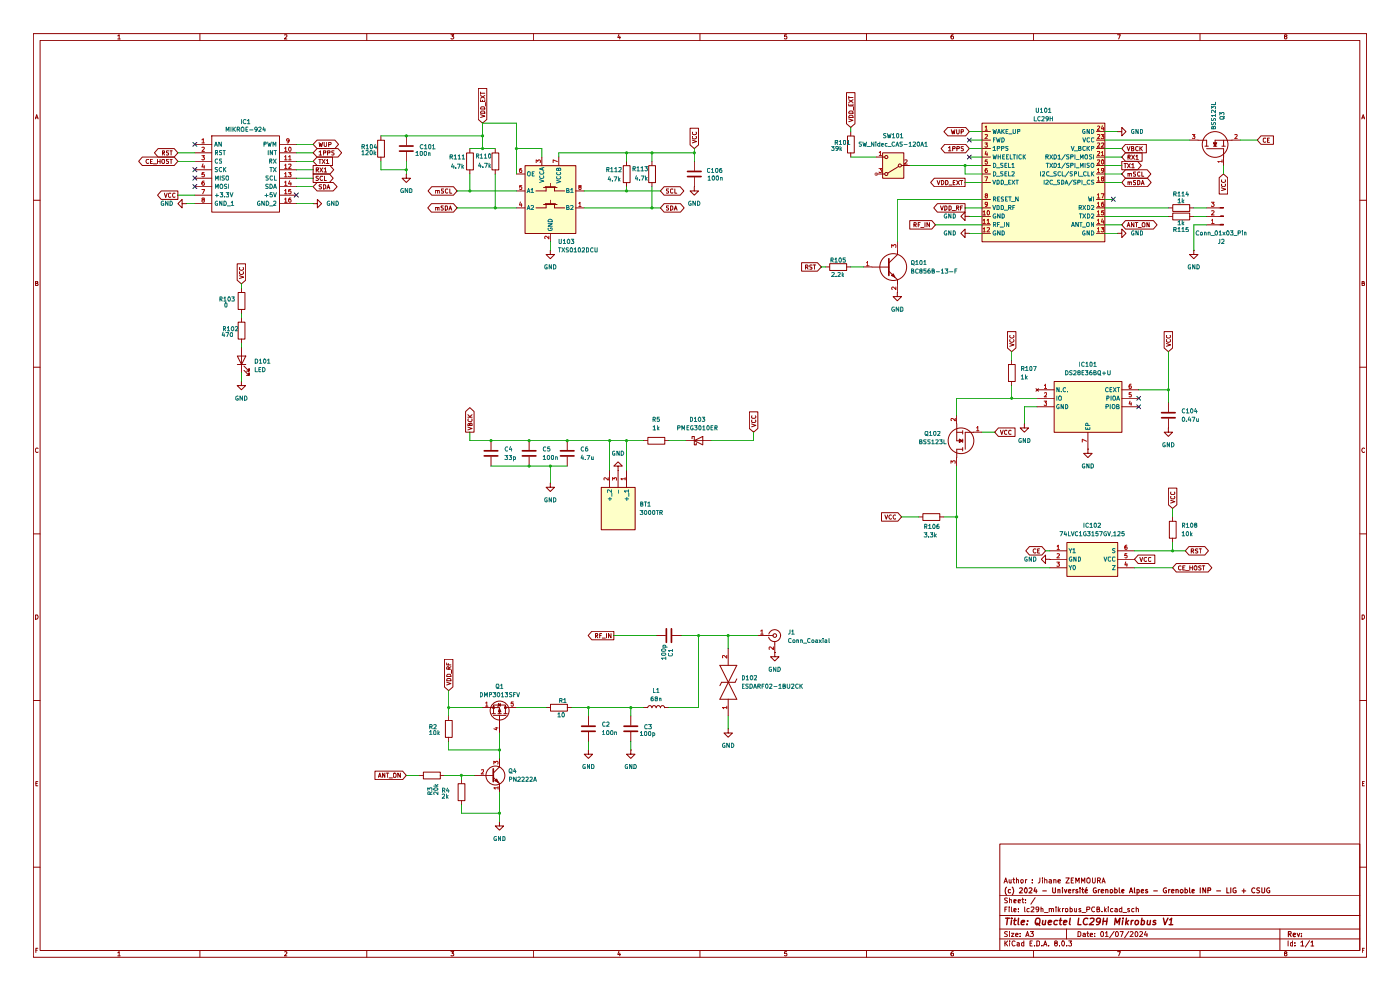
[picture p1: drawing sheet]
<svg xmlns="http://www.w3.org/2000/svg" width="420mm" height="297mm" viewBox="0 0 420 297" stroke-linecap="round" stroke-linejoin="round" font-family="sans-serif">
<g fill="none" stroke="#8e0000" stroke-width=".3">
<path d="M10 10.1h399.8v276.8h-399.8zM12 12.1h395.8v272.8h-395.8zM35.3 10.8l.4-.4v1.3M35.3 11.7h.8M59.9 10.1v2M85.3 10.5l.6-.1 .1 .5-.7 .8h.7M110 10.1v2M135.2 10.4h.9l-.5 .4 .5 .3v.3l-.3 .3-.6-.2M159.9 10.1v2M185.6 10.3l-.3 1h.8M185.8 10.8v.9M209.9 10.1v2"/>
<path d="M235.9 10.4h-.6l-.1 .6 .7-.1v.7l-.7-.1M259.8 10.1v2M285.8 10.4h-.4l-.2 .5v.5l.2 .3 .4-.1v-.7l-.4-.1-.2 .3M309.9 10.1v2M335.1 10.4h.9l-.6 1.3M359.8 10.1v2M385.4 10.9l-.3-.2 .1-.3h.5l.2 .2-.2 .2a.51 .51 0 0 0-.4 .3 .51 .51 0 0 0-.1 .5l.5 .1 .2-.3-.2-.5M10.6 35.6l.4-1.2 .4 1.2M10.7 35.3h.6M408.3 35.6l.5-1.2 .4 1.2M408.4 35.3h.7M10 60h2"/>
<path d="M407.8 60h2M10.7 84.9h.6v-.5l-.6-.1v1.3h.6l.1-.4-.3-.3M408.4 84.9h.6v-.5l-.6-.1v1.3h.6l.2-.4-.3-.3M10 110.1h2M407.8 110.1h2M11.4 134.5a.58 .58 0 0 0-.8 .5 .58 .58 0 0 0 .8 .5M409.2 134.5a.58 .58 0 0 0-.9 .5 .58 .58 0 0 0 .9 .5M10 160h2M407.8 160h2M10.7 184.3h.5a.72 .72 0 0 1 .2 .8 .72 .72 0 0 1-.7 .5zM408.4 184.3h.5a.72 .72 0 0 1 .3 .8 .72 .72 0 0 1-.8 .5zM10 210h2"/>
<path d="M407.8 210h2M10.8 234.9h.4M11.3 234.3h-.5v1.2h.5M408.5 234.9h.4M409.1 234.3h-.6v1.2h.6M10 259.9h2M299.8 253h108v31.9h-108zM407.8 259.9h2M299.8 278.5h108M299.8 274.4h108M299.8 268.5h108M301.1 264.7l.5-1.6 .5 1.6"/>
<path d="M301.2 264.2h.7M301.3 272.5h.5M302 271.9h-.7v1.4M302.1 279.3h-.8v.5l.6 .3 .2 .3-.3 .4-.6-.1M302.1 269.2h-.8v.5l.6 .3 .2 .3-.2 .3h-.7M302.6 271.9h.1M302.6 263.7l.1 .9 .5-.1M302.6 272.3v1M302.7 279.2v.2M302.7 269.7h.6l.1 .9M302.7 269.2v1.4M302.7 279.7v1.1"/>
<path d="M303.2 263.7v1M303.3 279.7h.7l-.7 1.1h.7M303.3 271.9v1.2l.2 .2M303.7 263.7h.6M304 263.1v1.3l.3 .3M304 272.8l.7-.1-.1-.3h-.6v.8h.6M304 270.1l.7-.1-.1-.3h-.6v.9h.6M304.8 263.7h.6v1M304.8 263.1v1.6M305.3 270.1l.7-.1-.1-.3-.6 .1 .1 .8h.5M305.4 273.2v.1M305.4 272.4v.1"/>
<path d="M305.9 279.8v.1M306.2 263.7h.5v.9l-.5-.1zM306.4 269.7h.6M306.7 269.2v1.2l.3 .2M307.3 271.9v1.3l.1 .1M307.5 270.5v.1M307.5 269.7v.1M307.5 263.7v1M307.9 263.7l-.4 .2M308.6 272.4l-.4-.1-.3 .3 .1 .6h.6M308.9 279.2h1l-.5 .6 .4 .1v.7l-.3 .2-.6-.2M309.2 271.9h.8v.4l-.9 1h.9"/>
<path d="M309.5 264.5v.2M309.5 263.7v.1M310.4 269.1l-1.3 1.9M311.5 272.5l-.2 .2h-.5l-.1-.8h.6l.2 .2-.2 1.1-.5 .1M311.8 263.1l-.1 1.3-.4 .3M312.2 272.5l.5-.1 .1 .9M312.2 271.9v1.4M312.6 263.1v.2M312.6 263.7v1M313.2 273.5h1.1M313.3 263.7l.6 .1v.9M313.3 263.1v1.6"/>
<path d="M314.6 272.5l.6-.1 .1 .9M314.6 263.7l.7 .1v.9M314.6 272.3v1M315.3 272.5l.2-.2 .4 .1v.9M315.3 264l-.8 .2 .3 .5 .5-.1M316 263.7l.7 .1v.9M316 263.7v1M316.7 271.9h.1M316.7 272.3v1M317.2 264.2l.8-.2-.1-.3-.7 .1 .1 .8h.6M317.3 271.9v1.4M317.5 272.7l.4 .6"/>
<path d="M317.9 272.3l-.6 .6M318.6 272.3v1M319 272.3l-.4 .3M319.5 272.4l.6 .1v.7h-.6zM319.6 263.1h1l-1 1.6h1M319.8 278.5v2.9M320.9 272.4l.4-.1 .3 .3-.1 .6h-.6M320.9 271.9v1.4M321.2 263.8h.5M321.9 263.1h-.7v1.6h.7M322.2 272.3v.9h.6M322.6 264.7v-1.6l.5 1.1 .5-1.1v1.6"/>
<path d="M322.8 272.3v1M323.3 279.2l.8 .4v.7l-.5 .5h-.3zM324.1 272.4l-.4-.1-.2 .2 .6 .4v.3h-.6M324.3 264.7v-1.6l.5 1.1 .5-1.1v1.6M324.4 273.5h1.1M324.8 279.8l.7 .1v.9M325.9 272.6l.7-.1 .1-.6h-.8v1.4M325.9 279.7h.6M326 263.3l.3-.2 .5 .2-.1 1.3-.4 .1-.3-.3zM326.1 279.2v1.3l.4 .3M327.6 263.1v1.2l.2 .4h.4l.2-.4v-1.2M328.3 279.8v.1"/>
<path d="M328.3 271.9h-.6a.74 .74 0 0 0-.4 .9 .74 .74 0 0 0 1 .4M328.9 272.5h.5l.3-.2-.1-.4h-.7v1.4h.6l.3-.5-.4-.3M329.1 263.9l.8-.1v-.5l-.8-.2v1.6M329.5 263.9l.4 .8M330.1 279.5l.4-.3 .4 .3v.9l-.4 .4-.4-.4zM330.5 273.2v.1M330.5 264.7l.4-1.6 .5 1.6M330.5 264.2h.8M331.1 271.9v1.4M331.3 272.7l.4 .6M331.5 279.7l.4-.5v1.6M331.7 272.3l-.6 .6"/>
<path d="M332.3 271.9h.1M332.3 272.3v1M333.7 272.4l-.5-.1-.2 .3 .1 .6h.6M334.1 279.1l-1.4 2M334.3 272.4h.6l.1 .9M334.5 279.5l.4-.3a.82 .82 0 0 1 .5 .8 .82 .82 0 0 1-.5 .8l-.4-.4zM335 272.7h-.5l-.2 .3 .2 .3 .5-.1M335.9 279.2h.9l-.6 1.6M336.4 272.4l-.5-.1-.3 .3 .1 .6h.7M336.4 271.9v1.4M336.7 273.5h1.1M338.5 279.1l-1.3 2"/>
<path d="M338.7 272.4h-.5v.3l.4 .1 .2 .3-.6 .1M338.9 279.4l.6-.2 .3 .5-1 1.1h1M340 272.4l-.4-.1-.3 .3 .1 .6h.6M340.4 279.4l.3-.2a.82 .82 0 0 1 .5 .8 .82 .82 0 0 1-.5 .8l-.3-.6zM340.7 272.5l.6-.1 .1 .9M340.7 271.9v1.4M341.8 279.4l.5-.2 .3 .5-.9 1.1h.9M343.6 279.1l-.4 1.1h.9M343.9 279.7v1.1M383.8 278.5v6.4M10.8 284.8h.4M11.3 284.2h-.5v1.3"/>
<path d="M35.3 285.6l.4-.4v1.3M35.3 286.5h.8M59.9 284.9v2M85.3 285.3h.7v.4l-.7 .8h.7M110 284.9v2M135.2 285.2h.9l-.5 .5 .4 .1v.6h-.8M159.9 284.9v2M185.6 285.2l-.3 .9h.8M185.8 285.7v.8M209.9 284.9v2M235.9 285.2h-.6l-.1 .6 .7-.1v.7h-.7M259.8 284.9v2"/>
<path d="M285.8 285.2l-.6 .3v.8l.2 .2 .5-.1-.1-.7h-.5l-.1 .3M299.8 281.4h108M301.3 282v1.5M301.5 282.7l.7 .8M302.2 282l-.9 .9M302.8 282v.2M302.8 282.5v1M304.4 282.2l-.4-.2a.73 .73 0 0 0-.5 .9 .73 .73 0 0 0 .8 .6l.1-.1M304.5 280.2l.8-.1-.1-.3-.7 .1 .1 .8h.6M305 282.6l.6 .1v.8M305.6 282.9l-.6 .1v.5h.6M305.9 280.6v.2"/>
<path d="M307 282.6l-.7 .1v.7l.7 .1M307 282v1.5M307.6 280.8l.5-1.6 .5 1.6M307.7 280.3h.7M308.9 282.7h.5M309.5 282h-.6v1.5h.6M309.9 284.9v2M310.2 283.4v.1M310.9 282h.4l.4 .4v.7l-.4 .4h-.4zM312.4 283.4v.1M312.9 283.5l.5-1.5 .5 1.5M313.1 283.1h.7"/>
<path d="M314.5 283.4v.1M316.5 282.7l-.3-.3 .1-.3 .5-.1 .3 .3-.1 .2-.7 .2-.1 .3 .3 .5h.3l.3-.3-.3-.5M317.7 283.4v.1M318.7 282a.82 .82 0 0 1 .5 .8 .82 .82 0 0 1-.5 .7l-.4-.5 .1-.7zM319.9 283.4v.1M320.5 282h.8l-.4 .6 .4 .1v.7l-.2 .1-.6-.1M325.5 280.1l-.8 .2 .3 .5 .5-.1M326.9 280.2l.8-.1-.1-.3-.7 .1 .1 .8h.6M328.3 280.6v.2M331.5 280.8h.8M335.1 285.2h.9l-.6 1.3M359.8 284.9v2"/>
<path d="M385.4 285.7h-.2v-.4h.6v.4l-.7 .3 .3 .5 .5-.2-.2-.6M386.2 282v1.5M387.6 282.6l-.7 .1v.7l.7 .1M387.6 282v1.5M388.3 283.4v.1M388.3 282.6v.1M390.1 282.4l.5-.4v1.5M390.1 283.5h.9M392.7 281.9l-1.3 2M393.1 282.4l.4-.4v1.5M393.1 283.5h.9M408.5 284.8h.4"/>
<path d="M409.1 284.2h-.6v1.3"/>
</g>
<g fill="none" stroke="#8e0000" stroke-width=".34">
<path d="M301.8 265.9a1.71 1.71 0 0 0 0 2.3M303 266.7l-.4-.1-.3 .3 .1 .6h.6M303.5 265.9a1.71 1.71 0 0 1 0 2.3M305.7 266.3l.6-.2 .3 .4-1 1.1h1M307.5 266.1a.82 .82 0 0 1 .5 .8 .82 .82 0 0 1-.5 .7l-.3-.6zM308.6 266.3l.6-.2 .3 .4-1 1.1h1M310.4 266l-.4 1.1h1M310.7 266.6v1M312.7 267h1.1M315.6 266.1v1.2l.4 .3 .5-.1v-1.4M317.2 266.8l.6-.1v.9M317.2 266.6v1"/>
<path d="M318.6 266.1v.2M318.6 266.6v1M319.2 266.6l.3 1 .4-1M320.4 267.1l.7-.1v-.3l-.5-.1-.2 .3 .1 .6h.6M321.7 266.6v1M322.2 266.6l-.5 .3M323.2 266.7l-.4-.1-.2 .3 .7 .4-.1 .2h-.6M323.8 266.1v.2M323.8 266.6v1M324.4 266.6h.6M324.6 266.1v1.3l.4 .2M325.4 267.1l.7-.1v-.3l-.5-.1-.2 .3 .1 .6h.6"/>
<path d="M325.9 266l-.3 .3M328.7 266.2a.67 .67 0 0 0-.9 .7 .67 .67 0 0 0 1 .6v-.5h-.4M329.4 266.6v1M329.8 266.6l-.4 .3M330.2 267.1l.8-.1-.1-.3-.4-.1-.3 .3 .1 .6h.6M331.6 266.8l.5-.1 .1 .9M331.6 266.6v1M332.9 266.8l.4-.2 .4 .3-.2 .6h-.6zM334.3 266.7l.4-.1 .3 .3-.1 .6h-.6M334.3 266.1v1.5M335.6 266.1v1.3l.3 .2M336.4 267.1l.7-.1-.2-.4-.4 .1-.1 .7 .1 .2 .5-.1"/>
<path d="M338.7 267.6l.5-1.5 .5 1.5M338.8 267.2h.7M340.2 266.1v1.4l.2 .1M341 266.7l.4-.1 .2 .3-.1 .6h-.5M341 266.6v1.5M342.2 267.1l.7-.1v-.3l-.4-.1-.3 .3 .1 .6h.6M344.1 266.7l-.4-.1-.2 .3 .7 .4-.1 .2h-.6M345.9 267h1.1M349.8 266.2a.71 .71 0 0 0-1 .7 .71 .71 0 0 0 1 .6v-.5h-.3M350.4 266.6v1M350.9 266.6l-.5 .3M351.3 267.1l.7-.1v-.3l-.5-.1-.2 .3 .1 .6h.6"/>
<path d="M352.6 266.8l.6-.1 .1 .9M352.6 266.6v1M353.9 266.9l.3-.3 .4 .1 .1 .8h-.6zM355.3 266.7l.5-.1 .3 .3-.2 .6h-.6M355.3 266.1v1.5M356.7 266.1v1.3l.3 .2M357.5 267.1l.6-.1-.1-.4-.5 .1v.8h.6M359.9 266.1v1.5M361.5 266.1v1.5l-.8-1.5v1.5M362.2 266.9h.8v-.7l-.8-.1v1.5M364.8 267h1.2M367.9 266.1v1.5h.7"/>
<path d="M369.1 266.1v1.5M370.6 266.2l-.4-.1-.5 .3v.9l.5 .3 .5-.1v-.5h-.4M372.4 267h1.1M373 266.4v1.2M376.3 266.3l-.1-.1a.67 .67 0 0 0-.9 .7 .67 .67 0 0 0 1 .6M377.7 266.2l-.8 .1v.4l.5 .2 .3 .4-.3 .3-.5-.1M378.4 266.1v1.4l.2 .1 .6-.3v-1.2M380.7 266.2a.67 .67 0 0 0-.9 .7 .67 .67 0 0 0 .9 .6v-.5h-.2M386.3 280l.8-.1v-.6l-.8-.1v1.6M386.7 280l.5 .8M389 279.7l.4 1.1 .3-1.1M390.2 279.8v.1"/>
<path d="M387.8 280.2l.7-.1v-.3l-.7 .1 .1 .8h.6M390.2 280.6v.2"/>
</g>
<g fill="none" stroke="#8e0000" stroke-width=".42">
<path d="M301.5 275.2h1.2M302.1 275.2l-.2 2M303.3 275.9l-.2 1.3M303.4 275.2l-.1 .2M304 275.9h.8M304.3 275.2l-.2 1.7 .5 .3M305.4 275.2l-.1 1.7 .2 .3M306.3 276.5l.9-.2v-.3l-.6-.1-.3 .2v1h.7M308 277v.2M308.1 276v.1M310.7 275.5l.7-.3a1.09 1.09 0 0 1 .4 1.2 1.09 1.09 0 0 1-.9 .8l-.2-.1a1.33 1.33 0 0 1 0-1.6zM310.8 276.7l.4 .1 .6 .6"/>
<path d="M312.7 275.9l-.1 1.2 .8-.1M313.6 275.9l-.2 1.3M314.3 276.5l1-.2v-.3h-.8l-.2 .9 .3 .3 .6-.1M317.1 276a.72 .72 0 0 0-1 .2v.8l.8 .1M317.6 275.9h.8M318.1 275.2l-.3 1.7 .4 .3M318.9 276.5l1-.2-.1-.3-.5-.1-.3 .2-.1 1h.8M320.9 275.2l-.2 1.7 .2 .3M323.5 275.2l-.3 2h.9M326.2 275.4l-.1-.1a.97 .97 0 0 0-1.2 .7 .97 .97 0 0 0 .7 1.2l.4-.2M326.9 275.4l.8-.2 .3 .2v.3v.4l-1.4 1.1h1.3M329.9 276.1l-.2 .2-.6 .1-.3-.3v-.6a.72 .72 0 0 1 1-.2l.1 .1a1.52 1.52 0 0 1-.7 1.8h-.4"/>
<path d="M330.8 276.1h1.1M330.9 275.2l-.2 2M332 275.2l-.2 2M334.2 277.2l.3-2 .5 1.4 .8-1.4-.2 2M336.7 275.9l-.2 1.3M336.8 275.2v.2M337.8 275.2l-.3 2M337.8 276.4l.5 .8M338.5 275.9l-1 .7M339.3 275.9l-.2 1.3M339.8 275.9l-.6 .3M340.5 276.1l.3-.2 .5 .2-.1 .9-.3 .2-.5-.2z"/>
<path d="M342.3 276l.6-.1 .3 .3-.3 .9h-.7M342.4 275.2l-.2 2M344.1 275.9l-.1 1.2 .8-.1M345 275.9l-.2 1.3M346.6 276l-.4-.1-.4 .2 .8 .8-.4 .3-.5-.1M348.9 275.2l.4 2 .9-2M350.6 277.2h1.1M350.7 275.7l.6-.5-.2 2"/>
</g>
<g fill="#feffc8">
<path d="M264.7 45.8h6.3v7.6h-6.3z"/>
<path d="M319.9 162.6h15.2v10.1h-15.2z"/>
<path d="M316.1 114.3h20.3v15.2h-20.3z"/>
<path d="M294.5 36.9h36.8v35.6h-36.8z"/>
<path d="M180.3 146h10.1v12.7h-10.1z"/>
<path d="M157.4 49.6h15.2v20.3h-15.2z"/>
</g>
<g fill="none" stroke="#8e0000" stroke-width=".3">
<path d="M143.4 26.5h2.6v9.3l-1.3 1.1-1.3-1.1zM144.1 34.4l1.3 .4-1.3 .4M144.1 29.9v.6h1.3v-.6M144.1 28.6l1.3 .9M144.1 27.6v.7M144.1 27.9h1.3M144.3 33.4l.8-.1 .3 .7h-1.3zM144.3 32.1l.8-.1 .3 .7h-1.3zM144.7 30.1v.4M145.4 28.6l-1.3 .9M145.5 30.7v1M206.9 38.4h2.6v5l-1.3 1.1-1.3-1.1z"/>
<path d="M207.7 39.6l-.1 .5a.61 .61 0 0 0 .8 .3 .61 .61 0 0 0 .3-.8M253.8 27.8h2.6v9.3l-1.3 1.1-1.3-1.1zM254.5 35.6l1.3 .5-1.3 .4M254.5 31.2v.5h1.3v-.5M254.5 29.9l1.3 .8M254.5 28.9v.6M254.5 29.2h1.3M254.6 34.8l.2-.3h.7l.3 .7h-1.3zM254.6 33.5l.2-.2h.7l.3 .7h-1.3zM255.1 39.5v1.2M255.2 31.3v.4M255.8 29.9l-1.3 .8"/>
<path d="M255.9 32v1M284.2 38.2h5.4l1.1 1.3-1.1 1.2h-5.4l-1.2-1.2zM285.2 38.9l.4 1.2 .2-.9 .3 .9 .2-1.2M286.9 38.9v1l.2 .2 .5-.2v-1M288.2 39.5h.6l.1-.6h-.7v1.2M199.1 56h4.9l1.1 1.2-1.1 1.3h-4.9l-1.1-1.3zM200.5 56.6l-.7 .1v.4l.7 .3-.1 .4h-.6M201.8 56.7l-.5-.1a.61 .61 0 0 0-.3 .8 .61 .61 0 0 0 .8 .3M202.4 56.6v1.3h.5M207.6 42l1.3 .4-1.3 .4M207.7 40.9l-.1 .5a.61 .61 0 0 0 .8 .3 .61 .61 0 0 0 .3-.8M208.2 56v1.2h1.3l-1.3 1.3-1.3-1.3h1.3"/>
<path d="M208.2 56h.1M208.2 48.3v2.8M208.2 53.2v2.8M254.1 40.8h2.1v5h-2.1zM255.1 45.8v1.3M262.7 47.1h2.6M262.7 52.2h2.6M264.7 45.8h6.3v7.6h-6.3zM269.5 49.9l-3.3 2M270.3 49.6h2.6M280.2 53.4h9.2v2.6h-9.2l-1.1-1.3zM281 54.1l.4 1.3 .5-1.3"/>
<path d="M282.3 54.1h.5a.72 .72 0 0 1 .2 .8 .72 .72 0 0 1-.7 .5zM283.3 43.3h6.3l1.1 1.2-1.1 1.3h-6.3l-1.1-1.3zM283.5 54.1h.6a.72 .72 0 0 1 .2 .8 .72 .72 0 0 1-.8 .5zM284.4 44.3l.4-.4v1.3M284.4 45.2h.8M284.6 55.5h.9M285.7 44.5h.6v-.6h-.6v1.3M285.8 54.7h.5M286.4 54.1h-.6v1.3h.6M286.9 54.1l.8 1.3M286.9 44.5h.7v-.6h-.7v1.3M287.7 54.1l-.8 1.3"/>
<path d="M288 54.1h.7M288.4 54.1v1.3M288.9 43.9l-.7 .1v.4l.7 .3v.3l-.7 .1M199.1 61h4.9l1.1 1.3-1.1 1.3h-4.9l-1.1-1.3zM200.5 61.7l-.7 .1v.3l.7 .4-.1 .4h-.6M201.1 61.7l.7 .3v.7l-.5 .3h-.2zM202.2 63l.4-1.3 .4 1.3M202.3 62.6h.6M240.4 78.7h4.7l1.2 1.3-1.2 1.3h-4.7zM243.5 79.5l-.7 .1v.3l.7 .4-.1 .4h-.6M243.8 79.4h.8M244.3 79.4v1.3"/>
<path d="M248.8 79h5.1v2.1h-5.1zM269.1 75.1v1.2l-2.5 2.5M272.8 66.1h6.6l1.1 1.3-1.1 1.3h-6.6zM274.1 67.4h.6v-.5l-.6-.2v1.3M274.3 67.4l.4 .6M275.3 67.4h.5M275.9 66.7h-.6v1.3M276.1 68.2h.9M277.4 66.7v1.3M278.7 66.7v1.3l-.7-1.3v1.3M281.1 61h8.3v2.6h-8.3l-1.1-1.3zM282 61.7l.4 1.3 .5-1.3"/>
<path d="M283.3 61.7l.7 .3v.7l-.5 .3h-.2zM284.6 61.7l.6 .3v.7l-.4 .3h-.2zM285.5 63.1h1M286.8 62.3h.6l.1-.4-.7-.2v1.3M287.1 62.3l.4 .7M288 62.3h.5M288.6 61.7h-.6v1.3M289.4 69.9v-1.2l-1.3 1.2 1.3 1.3v-1.3h1.3M289.4 64.9v-1.3l-1.3 1.3 1.3 1.2v-1.2h1.3M290.7 69.9h.1M290.7 64.9h.1M241.6 80.1h.5l.2-.4-.2-.3h-.5v1.3"/>
<path d="M241.9 80.1l.4 .6M247.6 80h1.2M253.8 80h1.3M261.5 80.1h5.1M266.6 81.3l2.5 2.6v1.2M267.3 82.6l.5-.5 .6 1zM269.1 87.6v1.3h1.2l-1.2 1.3-1.3-1.3h1.3M269.1 87.6h.1M224.7 123.4h2.5v5l-1.2 1.1-1.3-1.1zM225.4 127.1l1.3 .4-1.3 .4M225.5 125.9l-.1 .6 .2 .2 1-.2-.1-.6M225.5 124.6l-.1 .6 .2 .2 1-.2-.1-.6"/>
<circle cx="265.8" cy="52.2" r=".47"/>
<circle cx="265.8" cy="47.1" r=".47"/>
<circle cx="269.8" cy="49.6" r=".47"/>
</g>
<path d="M263.6 50.5h.8l-.4 .4 .4 .2v.4l-.2 .2-.6-.1M263.7 45.7l.3-.3v1.3M263.7 46.7h.7M271.3 48l.6-.1 .1 .4-.8 .9h.8" fill="none" stroke="#b10000" stroke-width=".3"/>
<path d="M206.2 52.9h4M206.2 51.4h4M266.5 77.6v4.9" fill="none" stroke="#8e0000" stroke-width=".51"/>
<path d="M267.3 82.5l.5-.5 .5 1.1z" fill="#8e0000"/>
<g fill="none" stroke="#8e0000" stroke-width=".3">
<path d="M269.1 72.5v2.5M258.9 80h2.6M269.1 85.1v2.5M286.9 129.6h1.8M286.9 127v5.1h1.8M287.7 131.6l1 .5-1 .5zM288.7 129.1v1M288.7 131.6v1M288.7 134.2v1M288.7 134.7h-1.8v2.5M292 129.6h-2.6v5.1M299.4 128.3h5v2.5h-5l-1.1-1.3z"/>
<path d="M300 128.9l.4 1.3 .4-1.3M301.9 129.1v-.1a.58 .58 0 0 0-.7 .6 .58 .58 0 0 0 .7 .5M303.2 129.1l-.1-.1a.57 .57 0 0 0-.7 .6 .57 .57 0 0 0 .8 .5M350.4 128.3v1.2h1.2l-1.2 1.3-1.3-1.3h1.3M350.4 128.3h.1M350.4 120.6v2.8M350.4 125.5v2.8M350.4 146.3h2.5v5l-1.3 1.1-1.2-1.1zM351 149.9l1.3 .5-1.3 .4M351.1 148.8l-.1 .5 .3 .2 .8-.1 .2-.3-.2-.3M351.1 147.5l-.1 .5 .3 .3 .8-.1 .2-.4-.2-.3M308.7 163.8h3.7l1.1 1.3-1.1 1.3h-3.7l-1.1-1.3z"/>
<path d="M310.6 164.6a.58 .58 0 0 0-.8 .5 .58 .58 0 0 0 .8 .5M311.1 165.1h.5M311.7 164.5h-.6v1.3h.6M313.5 167.6v-1.2l-1.2 1.2 1.2 1.3v-1.3h1.3M314.8 167.6h.1M314.8 165.1h5.1M314.8 167.6h5.1M314.8 170.2h5.1M319.9 162.6h15.3v10.2h-15.3zM335.1 165.1h5.1M335.1 167.6h5.1M335.1 170.2h5.1"/>
<path d="M341.3 166.4h5v2.5h-5l-1.1-1.3zM341.8 167l.4 1.3 .4-1.3M343.8 167.1l-.3-.1-.4 .3 .1 .8 .3 .2 .3-.2M345.1 167.1l-.3-.1-.5 .3 .1 .8 .4 .2 .3-.2"/>
<circle cx="267.8" cy="80.1" r="4"/>
</g>
<path d="M259.8 78.7l.4-.3v1.3M259.8 79.7h.8M267.4 74.2v-.9l.5 .4 .2-.4h.4l.1 .2v.7M268.6 86v.8l-.8-.8-.4 .3 .1 .5M316.9 168.5h.8l-.5 .5 .5 .1v.6h-.8M317 163.7l.3-.3v1.3M317 166h.7v.5l-.8 .7h.8M317 164.7h.7M337.6 168.4l-.3 .9h.8M337.9 165.9h-.6v.6h.6l.1 .2-.1 .4h-.6M337.9 163.4l-.6 .3v.9h.6v-.7h-.5l-.1 .3M337.9 168.9v.9" fill="none" stroke="#b10000" stroke-width=".3"/>
<g fill="none" stroke="#076f6f" stroke-width=".3">
<path d="M320.5 164.4l.5 .7 .4-.7M320.5 169.5l.5 .7 .4-.7M321 165.1v.6M321 170.2v.6M321.4 167h-.5a.66 .66 0 0 0-.3 .8 .66 .66 0 0 0 .8 .3v-.5h-.2M321.7 164.8l.4-.4v1.3M321.7 165.7h.8M321.8 169.6l.1-.1a.65 .65 0 0 1 .6 .6 .65 .65 0 0 1-.4 .7l-.4-.5zM322.7 167v1.2l-.7-1.2v1.2M323.3 167a.65 .65 0 0 1 .7 .5 .65 .65 0 0 1-.4 .7h-.3zM331 167l.5 1.2 .4-1.2M333.1 167h-.6l-.2 .2 .1 .9 .3 .1 .4-.1"/>
<path d="M333.6 169.5h.8l-.8 1.3h.8M334.3 167h-.5l-.2 .2 .1 .9 .3 .1 .3-.1M334.3 164.5h-.6v.4l.5 .2 .1 .3-.2 .3-.5-.1"/>
</g>
<path d="M348.3 125.2h4.1M348.3 123.7h4.1" fill="none" stroke="#8e0000" stroke-width=".51"/>
<path d="M287.6 131.6l1 .5-1 .5z" fill="#8e0000"/>
<g fill="none" stroke="#8e0000" stroke-width=".3">
<path d="M365.6 53.3l1.3-1.1 1.2 1.1v4.9h-2.5zM366.3 56.3l1.2 .4-1.2 .4M366.4 55.2l-.1 .5a.61 .61 0 0 0 .8 .3 .61 .61 0 0 0 .3-.8M366.4 53.9l-.1 .5a.61 .61 0 0 0 .8 .3 .61 .61 0 0 0 .3-.8M378.1 40.7h3.7v2.6h-3.7l-1.1-1.3zM379.6 41.5l-.6-.1-.2 .3 .1 .8 .3 .2 .4-.2M380.1 42h.4M380.7 41.4h-.6v1.3h.6M335.1 69.9h1.3v-1.2l1.3 1.2-1.3 1.3v-1.3M335.1 69.9h.1M358 75v1.3h1.2l-1.2 1.3-1.3-1.3h1.3M358 75h.1"/>
<path d="M365.6 62.3h.4M365.6 64.9h.4M365.6 67.4h.4M366 62.1h.9v.3h-.9zM302.1 99.4h2.5v4.9l-1.2 1.1-1.3-1.1zM349.1 99.4h2.5v4.9l-1.2 1.1-1.3-1.1zM302.4 109.3h2v5h-2zM302.8 103l1.2 .4-1.2 .4M302.9 101.8l-.1 .2a.64 .64 0 0 0 .6 .6 .64 .64 0 0 0 .6-.6v-.2M302.9 100.5l-.1 .3a.64 .64 0 0 0 .6 .6 .64 .64 0 0 0 .6-.6v-.3M303.4 107.9v1.3M303.4 114.3v1.3"/>
<path d="M310.6 116.5l.8 .8M311 116.8h5.1M311 119.4h5.1M311.4 116.5l-.8 .8M316.1 114.3h20.3v15.3h-20.3zM336.4 116.8h5.1M336.4 119.4h5.1M349.8 103l1.2 .4-1.2 .4M349.8 101.8v.6a.63 .63 0 0 0 .8 .2 .63 .63 0 0 0 .3-.8M349.8 100.5v.6a.63 .63 0 0 0 .8 .2 .63 .63 0 0 0 .3-.8M286.9 124.5v2.5M286.9 137.2v2.5"/>
<path d="M291.9 129.5h2.6M307.2 127v1.3h1.2l-1.2 1.2-1.3-1.2h1.3M307.2 127h.1M311 121.9h5.1M326.2 134.6v1.3h1.3l-1.3 1.3-1.2-1.3h1.2M326.2 134.6h.1M326.2 129.5v5.1M336.4 121.9h5.1M264.3 153.7h4.9l1.1 1.2-1.1 1.3h-4.9zM265.3 154.3l.5 1.3 .4-1.3M267.3 154.4a.55 .55 0 0 0-.8 .5 .55 .55 0 0 0 .8 .5M268.6 154.4a.55 .55 0 0 0-.8 .5 .55 .55 0 0 0 .8 .5"/>
<path d="M275.4 154.9h1.3M276.7 154h5.1v2h-5.1zM281.8 154.9h1.2M350.6 156.3h2.1v5h-2.1zM351.6 154.9v1.3M351.6 161.3v1.3M352.7 168.9h9.6l1.1 1.3-1.1 1.2h-9.6l-1.1-1.2zM354.2 169.7l-.4-.1-.4 .2 .1 .9 .3 .2 .4-.2M354.7 170.2h.4M355.3 169.6h-.6v1.3h.6M355.5 170.9h1M356.5 163.8h4.8l1.1 1.3-1.1 1.3h-4.8l-1.1-1.3z"/>
<path d="M356.8 170.2h.7M356.8 169.6v1.3M357.2 165.2l.7-.1v-.5l-.7-.1v1.3M357.5 165.2l.5 .6M357.5 169.6v1.3M358.1 169.8l.3-.2 .5 .2v.9l-.3 .2-.5-.2zM359.2 164.6h-.7v.4l.7 .3-.1 .4h-.6M359.6 164.5h.7M359.9 164.5v1.3M360.2 169.7h-.7v.4l.5 .2 .2 .3-.3 .3-.5-.1M360.5 169.6h.8M360.8 169.6v1.3"/>
<circle cx="288.2" cy="132.1" r="3.9"/>
</g>
<g fill="none" stroke="#b10000" stroke-width=".3">
<path d="M313.2 115.6l.3-.5v1.3M313.2 117.9l.5-.2 .2 .6-.8 .7h.8M313.2 116.4h.7M339.2 117.7h-.6v.6l.4-.1 .3 .2-.1 .6-.6-.1M339.2 115.1l-.6 .4v.8l.6 .1v-.7h-.4l-.2 .2M285.2 138.9v-.8l.5 .4 .2-.4 .5 .1-.1 .7M286.4 125.4v.8l-.8-.8-.4 .2 .1 .5M292.9 128.3l.3-.5v1.3M292.9 129.1h.6M313.1 120.2h.8l-.5 .5 .5 .1v.6h-.8M325.8 132.2l-1.3-.5v.8M338.8 120.2l-.2 .9h.7"/>
<path d="M339.2 120.6v.9"/>
</g>
<g fill="none" stroke="#076f6f" stroke-width=".3">
<path d="M316.9 118.7v1.3M317.5 118.9l.3-.2 .5 .2v.9l-.3 .2-.5-.2zM317.6 116.2v1.2l-.7-1.2v1.2M318.3 117.3v.1M319.5 116.3v-.1a.58 .58 0 0 0-.7 .6 .58 .58 0 0 0 .7 .5M320.1 117.3v.1M331.9 119.4l.6-.1v-.5l-.6-.1v1.3M332.3 116.3a.58 .58 0 0 0-.8 .5 .58 .58 0 0 0 .8 .5M332.8 116.8h.4M333.2 118.7v1.3M333.4 116.2h-.6v1.2h.6M333.8 118.9l.2-.2 .4 .2 .1 .6-.3 .5-.4-.2z"/>
<path d="M333.8 116.2l.9 1.2M334.7 116.2l-.9 1.2M334.9 120l.4-1.3 .4 1.3M335 119.6h.6M335 116.2h.7M335.4 116.2v1.2M317.6 121.3l-.2-.1a.64 .64 0 0 0-.6 .7 .64 .64 0 0 0 .6 .6l.2-.1v-.4h-.2M318.9 121.2v1.3l-.7-1.3v1.3M319.5 121.2a.64 .64 0 0 1 .7 .7 .64 .64 0 0 1-.7 .6zM325.5 128.1v.6h1.3v-.6M326.1 128.3v.4M326.2 127.6v-.5l-.2-.3-.4 .1-.1 .7h1.3"/>
<path d="M331.6 121.9l.7-.1v-.5l-.7-.1v1.3M332.9 121.2v1.3M333.6 121.4l.2-.2 .5 .2v.7l-.3 .4-.4-.2zM334.9 121.8h.5v-.5l-.5-.1v1.3h.5l.2-.4-.3-.3"/>
</g>
<path d="M366 62.1h.9v.3h-.9z" fill="#8e0000"/>
<path d="M366 64.7h.9v.2h-.9z" fill="none" stroke="#8e0000" stroke-width=".3"/>
<path d="M366 64.7h.9v.2h-.9z" fill="#8e0000"/>
<path d="M366 67.2h.9v.3h-.9z" fill="none" stroke="#8e0000" stroke-width=".3"/>
<path d="M366 67.2h.9v.3h-.9z" fill="#8e0000"/>
<path d="M359.3 42h2.5v1.8M361.3 43.8h1M361.8 44.6h5.1v2.5M363.9 42.8h1l-.5 1zM363.9 43.8h1M366.4 43.8h1M366.9 42v1.8M369.4 42h-5v1.8M361.8 67.4h3.8M361.8 64.9h3.8M361.8 62.3h3.8" fill="none" stroke="#8e0000" stroke-width=".3"/>
<path d="M363.2 60.6h.9l-.5 .4 .5 .3v.3l-.3 .3-.6-.2M363.3 66l.3-.3v1.3M363.3 63.2h.6l.2 .3-.9 .9h.9M363.3 67h.8" fill="none" stroke="#b10000" stroke-width=".3"/>
<path d="M363.8 42.8h1l-.5 1z" fill="#8e0000"/>
<g fill="none" stroke="#8e0000" stroke-width=".3">
<path d="M294.5 36.9h36.8v35.6h-36.8zM294.5 39.5h2.5M328.8 39.5h2.5M335.1 39.5h1.3v-1.3l1.3 1.3-1.3 1.2v-1.2M335.1 39.5h.1M42.7 47.1h9.5l1.1 1.2-1.1 1.3h-9.5l-1.1-1.3zM44.6 47.8h-.6a.63 .63 0 0 0-.2 .8 .63 .63 0 0 0 .8 .3M45.1 48.3h.5M45.7 47.8h-.6v1.2h.6M46 49.1h1M47.2 48.3h.8M47.2 47.8v1.2"/>
<path d="M47.4 44.5h4.8l1.1 1.3-1.1 1.3h-4.8l-1.1-1.3zM48 47.8v1.2M48.3 57.2h5v2.6h-5l-1.1-1.3zM48.7 47.8h.5l.2 .4-.2 .7-.3 .1a.84 .84 0 0 1-.2-1.2zM48.7 45.8h.6v-.6h-.6v1.3M48.9 45.8l.5 .7M49.3 57.9l.4 1.3 .4-1.3M50.5 47.8l-.6 .1 .1 .4 .5 .2v.4h-.6M50.5 45.2l-.6 .2 .1 .3 .5 .3v.3l-.6 .1M51 47.8h.6M51 45.2h.6M51.2 58l-.1-.1a.64 .64 0 0 0-.6 .6 .64 .64 0 0 0 .5 .7l.2-.2"/>
<path d="M51.3 45.2v1.3M51.3 47.8v1.2M52.5 58l-.1-.1a.64 .64 0 0 0-.7 .6 .64 .64 0 0 0 .5 .7l.3-.2M58.4 43.3h5.1M58.4 45.8h5.1M58.4 48.3h5.1M58.4 50.9h5.1M58.4 53.4h5.1M58.4 56h5.1M58.4 58.5h5.1M63.5 40.7h20.3v22.9h-20.3zM83.8 43.3h5.1"/>
<path d="M83.8 45.8h5.1M83.8 48.3h5.1M83.8 50.9h5.1M83.8 53.4h5.1M83.8 56h5.1M83.8 58.5h5.1M93.9 52.2h4.9l1.1 1.2-1.1 1.3h-4.9zM93.9 49.6h5.1l1.1 1.3-1.1 1.3h-5.1zM94.8 50.9h.6l.1-.5-.7-.1v1.3M95.1 44.5h6.2l1.1 1.3-1.1 1.3h-6.2l-1.2-1.3zM95.1 54.7h4.8l1.2 1.3-1.2 1.2h-4.8l-1.2-1.2zM95.1 47.1h4.6v2.5h-4.6l-1.2-1.3z"/>
<path d="M95.1 42h5.3l1.1 1.3-1.1 1.2h-5.3l-1.2-1.2zM95.1 50.9l.4 .7M95.5 52.8l-.8 .2 .8 .7-.3 .4-.5-.1M95.6 47.8h.8M95.7 45.6l.4-.4v1.3M95.7 42.7l.2 1.2 .3-.9 .2 .9 .4-1.2M95.7 46.5h.7M95.9 50.3l.9 1.3M95.9 47.8v1.2M96.4 55.4l-.7 .1 .2 .5h.5v.6h-.7M96.6 47.8l.9 1.2M96.8 52.9l-.6-.1a.63 .63 0 0 0-.3 .9 .63 .63 0 0 0 .9 .2"/>
<path d="M96.8 50.3l-.9 1.3M96.9 45.8h.7v-.6h-.7v1.3M96.9 55.4h.6a.72 .72 0 0 1 .2 .8 .72 .72 0 0 1-.8 .4zM97.2 50.6l.4-.3v1.3M97.2 42.7v1l.3 .2 .5-.2v-1M97.2 51.6h.8M97.3 52.8v1.3h.6M97.5 47.8l-.9 1.2M97.9 48.1l.3-.3v1.2M97.9 49h.7M98 56.6l.5-1.2 .4 1.2M98.2 45.8h.7v-.6h-.7v1.3"/>
<path d="M98.2 56.2h.6M98.6 43.3h.5l.2-.2-.1-.3-.6-.1v1.2M100.2 45.2l-.7 .1 .1 .4 .6 .3-.1 .4h-.6M113.2 42h2.1v5.1h-2.1zM114.2 40.7v1.3M114.2 47.1v1.2M294.5 42h2.5M294.5 59.8h2.5M294.5 54.7h2.5M294.5 52.2h2.5M294.5 49.6h2.5M294.5 47.1h2.5"/>
<path d="M294.5 44.5h2.5M328.8 42h2.5M328.8 59.8h2.5M328.8 54.7h2.5M328.8 52.2h2.5M328.8 49.6h2.5M328.8 47.1h2.5M328.8 44.5h2.5M336.4 48.3h4.7l1.1 1.3-1.1 1.3h-4.7zM337.1 49h.7M337.4 49v1.3M337.5 45.8h5v2.5h-5l-1.1-1.2z"/>
<path d="M337.5 43.3h6.2v2.5h-6.2l-1.1-1.3zM337.5 50.9h6.5l1.1 1.3-1.1 1.2h-6.5l-1.1-1.2zM337.5 53.4h6.6l1.1 1.3-1.1 1.3h-6.6l-1.1-1.3zM338 43.9l.4 1.3 .4-1.3M338.1 49l.8 1.3M338.2 47.1h.6v-.6h-.6v1.3M338.2 52.1l.5-.1 .1 .8M338.2 54.6l.5-.1 .1 .9M338.2 52v.8M338.2 54.5v.9M338.5 47.1l.4 .7M338.8 52.2l.5-.2v.8"/>
<path d="M338.8 54.7l.5-.2v.9M338.9 49l-.8 1.3M339.3 44.5l.6-.1v-.4l-.6-.1v1.3h.5l.2-.4-.1-.3h-.2M339.3 49.4l.5-.4v1.3M339.3 46.5l.9 1.3M339.3 50.3h.8M340.2 46.5l-.9 1.3M340.5 51.6l-.6 .1v.4l.6 .2v.4h-.6M340.5 54.1l-.6 .2v.3l.6 .3v.3l-.6 .1M340.6 46.8l.4-.3v1.3M340.6 47.8h.8M341.1 54.1h.5l.2 .3v.6l-.4 .4h-.3z"/>
<path d="M341.3 44l-.5-.1-.3 .3v.7l.5 .3 .3-.2M341.8 51.6h-.5a.61 .61 0 0 0-.3 .8 .61 .61 0 0 0 .8 .3M341.8 43.9v1.3M342.1 44.4l.5 .8M342.2 55.4l.4-1.3 .5 1.3M342.3 54.9h.6M342.4 51.6v1.2h.6M342.6 43.9l-.8 .7M356.7 42h2.5M366.9 47.1v2.5M369.4 42h2.5M54.6 61v-1.2l-1.3 1.2 1.3 1.3v-1.3h1.3"/>
<path d="M55.9 61h.1M58.4 61h5.1M71.1 79.1h2.6v4.9l-1.3 1.1-1.3-1.1zM83.8 61h5.1M93.9 61h1.3v-1.2l1.2 1.2-1.2 1.3v-1.3M93.9 61h.1M294.5 64.9h2.5M294.5 67.4h2.5M294.5 69.9h2.5M294.5 62.3h2.5M328.8 64.9h2.5M328.8 67.4h2.5"/>
<path d="M328.8 69.9h2.5M328.8 62.3h2.5M337.5 66.1h8.4l1.1 1.3-1.1 1.3h-8.4l-1.1-1.3zM338 68l.4-1.3 .4 1.3M338.2 67.6h.6M340 66.7v1.3l-.7-1.3v1.3M340.4 66.7h.8M340.8 66.7v1.3M341.3 68.2h.9M342.6 66.8l.5-.1 .2 .3-.1 1-.6-.2zM344.6 66.7v1.3l-.7-1.3v1.3M350.4 64.9h1.2"/>
<path d="M350.4 62.3h1.2M351.7 63.9h5v2h-5zM351.7 61.3h5v2.1h-5zM356.7 64.9h1.3M356.7 62.3h1.3M71.4 96.6h2v5h-2zM71.4 87.7h2v5.1h-2zM71.8 82.6l1.3 .5-1.3 .4M71.9 81.4l-.1 .6a.63 .63 0 0 0 .8 .3 .63 .63 0 0 0 .3-.9M71.9 80.2l-.1 .6a.63 .63 0 0 0 .8 .2 .63 .63 0 0 0 .3-.8M72.4 86.4v1.2M72.4 92.7v1.3"/>
<path d="M72.4 95.2v1.3M71.2 106.7h2.5l-1.3 2.6zM71.2 109.3h2.5M72.4 114.3v1.3h1.3l-1.3 1.2-1.3-1.2h1.3M72.4 114.3h.1M72.4 101.6v1.3M72.4 104.1v7.7M73.2 111l1.5 1.5v-.7v.7h-.8M73.2 109.7l1.5 1.6v-.8v.8h-.8M139.6 123.4l1.3-1.2 1.3 1.2v6.1h-2.6zM140.3 128l1.3 .4-1.3 .5M140.3 125.1h1.3"/>
<path d="M140.3 124.3l.8 .8M140.5 125.6a.58 .58 0 0 0 .5 .8 .58 .58 0 0 0 .5-.8M140.9 127.2l.2-.4 .5 .3v.5h-1.3l.2-.7 .4 .2v.5M141.6 124.3l-.7 .6M147.2 132.1v2.8M147.2 136.9v2.8M158.7 132.1v2.8M158.7 136.9v2.8M170.1 132.1v2.8M170.1 136.9v2.8M185.3 139.7h1.3l-1.3-1.3-1.2 1.3h1.2v1.3M193 132.1h1.2"/>
<path d="M194.3 131.1h5v2h-5zM199.3 132.1h1.3M205.7 132.1h7.6M207.5 131.5v-.7h.7v2.5h.6v-.5M208.2 132.1l2.5-1.3v2.5zM165 144.8v1.2h1.3l-1.3 1.3-1.3-1.3h1.3M165 144.8h.1M180.3 146.1h10.2v12.7h-10.2zM182.8 141v5M185.3 141h.1M185.3 141v5M187.9 141v5"/>
<path d="M133.3 197.6h2.5v8.3l-1.3 1.1-1.2-1.1zM133.9 198.7v.6h1.3M134.5 198.9v.4M135.2 199.8l-.6 .4M177.5 189.2h6.6v2.6h-6.6l-1.1-1.3zM178.6 190.6l.6-.1v-.6h-.6v1.3M178.8 190.6l.4 .6M179.8 190.5h.5M180.4 189.9h-.6v1.3M180.6 191.3h.9M181.9 189.9v1.3M183.2 189.9v1.3l-.7-1.3v1.3"/>
<path d="M196.8 190.5h2.8M201.6 190.5h2.8M215.9 199.4h5l-5 10.2h5zM218.4 194.3v5.1M227.2 190.5h4.6M230.5 190a1.81 1.81 0 0 1 2-1.2 1.81 1.81 0 0 1 1.6 1.8M232.3 195.6v1.2h1.3l-1.3 1.3-1.2-1.3h1.2M232.3 195.6h.1M232.3 192.3v3.3M234.1 190.5a1.82 1.82 0 0 1-1.6 1.8 1.82 1.82 0 0 1-2-1.3M133.9 204.5l1.3 .4-1.3 .4M134 203.5l1-.1 .2 .6h-1.3z"/>
<path d="M134.1 202.2l.9-.1 .2 .7h-1.3zM134.6 200.6l-.1-.7-.3-.1-.3 .3v.5h1.3M135.4 200.8v1M147.2 212.1h2.6v1.8M147.5 213.9h1M148 214.4h3.8M148 213.9v-2.6h3.6v2.6M149.3 213.9h1M149.8 212.3l.4 1.1h-.8zM149.8 214.4v2.8M151.1 213.9h1M151.6 212.1h.7"/>
<path d="M176.4 214.6v2.8M176.4 219.5v2.7M193 212.1h1.2M194.2 212.1a.64 .64 0 0 1 .7-.6 .64 .64 0 0 1 .6 .6 .64 .64 0 0 1 .6-.6 .64 .64 0 0 1 .7 .6 .64 .64 0 0 1 .6-.6 .64 .64 0 0 1 .6 .6 .63 .63 0 0 1 .7-.6 .63 .63 0 0 1 .6 .6M199.3 212.1h1.3M218.4 218.4v1.3h1.2l-1.2 1.3-1.3-1.3h1.3M218.4 218.4h.1M218.4 209.5v5.1M220.9 203.5l-.5 1h-4l-.5 1M176.4 224.8v1.3h1.3l-1.3 1.2-1.2-1.2h1.2M176.4 224.8h.1"/>
<circle cx="364.4" cy="43.3" r="3.9"/>
<circle cx="232.3" cy="190.5" r=".55"/>
</g>
<g fill="none" stroke="#b10000" stroke-width=".3">
<path d="M295.4 38.1l.3-.3v1.2M295.4 39h.7M329.1 37.8h.4l.3 .3-.8 .9h.8M330.5 37.7l-.2 .9h.7M330.9 38.2v.8M60.5 41.9l.5-.3v1.2M60.5 44.2l.5-.1 .3 .3-.8 1h.8M60.5 46.7h.8l-.4 .4 .4 .2-.1 .5h-.7M60.5 56.8h.9l-.6 1.3M60.5 42.8h.8M60.8 59.9l-.2-.5h.6v.4l-.7 .3 .3 .5 .5-.2-.3-.5M60.9 49.1l-.4 .9h.9"/>
<path d="M61.2 51.7h-.6l-.1 .6 .7-.1v.7l-.7-.1M61.2 54.3h-.4l-.3 .5v.5l.3 .2h.4v-.7l-.4-.1-.3 .2M61.2 49.6v.9M85.3 44.4l.4-.3v1.3M85.3 47l.4-.3v1.2M85.3 49.5l.4-.3v1.3M85.3 52.1l.4-.4v1.3M85.3 54.6l.4-.3v1.2M85.3 57.1l.4-.3v1.3M85.3 59.7l.4-.3v1.2M85.3 45.4h.8M85.3 47.9h.8"/>
<path d="M85.3 50.5h.8M85.3 53h.8M85.3 55.5h.8M85.3 58.1h.8M86.5 47l.5-.3v1.2M86.5 49.3l.7-.1 .1 .2-.8 1.1h.8M86.5 51.7h.8l-.4 .5 .4 .2-.1 .5-.7-.1M86.5 47.9h.8M86.7 44.2l.2-.1a.68 .68 0 0 1 .4 .6 .68 .68 0 0 1-.4 .7l-.4-.5zM86.7 42.1l-.1 .1a.42 .42 0 0 1-.5 0 .42 .42 0 0 1-.1-.5l.4-.1a.72 .72 0 0 1 .3 .7 .72 .72 0 0 1-.6 .5M86.9 54.2l-.4 .9h.9M87.2 56.8h-.6l-.1 .6 .7-.1v.7l-.7-.1"/>
<path d="M87.2 59.4h-.4l-.3 .5v.5l.3 .2 .4-.1v-.6l-.4-.1-.3 .2M87.2 54.7v.8M295.3 42.8h.8l-.4 .5 .4 .1v.5l-.2 .2-.6-.2M295.3 53h.9l-.5 1.3M295.4 40.4h.7v.4l-.8 .8h.8M295.7 45.3l-.3 .9h.8M295.7 58.6l-.3-.3 .1-.2h.5v.4a.51 .51 0 0 0-.5 .2 .51 .51 0 0 0 0 .6l.6-.1-.2-.6M296 50.5h-.4l-.2 1 .3 .2 .4-.1-.2-.7-.5 .2M296 45.8v.9M296.1 47.9h-.6l-.1 .6 .5-.2 .2 .7-.2 .2-.5-.2M329.1 58.4l.3-.3v1.3M329.1 53.3l.3-.3v1.3"/>
<path d="M329.1 50.8l.3-.3v1.2M329.1 48l.6-.1 .1 .4-.8 .9h.8M329.1 45.5l.6-.1 .1 .3-.8 1h.8M329.1 42.9l.4-.1 .3 .4-.8 .9h.8M329.1 40.4l.4-.1 .3 .3-.8 1h.8M329.1 59.4h.7M329.1 54.3h.7M329.1 51.7h.7M330.2 58.1h.8l-.5 1.3M330.2 40.3h.8l-.5 .5 .5 .1v.5l-.2 .2-.6-.2M330.3 45.7l.3-.3v1.3M330.3 42.9h.7v.4l-.8 .8h.8"/>
<path d="M330.3 46.7h.7M330.4 48l.4-.1 .2 .3v.7l-.3 .3-.3-.2zM330.5 53.5l-.2-.2 .1-.3h.5v.4a.51 .51 0 0 0-.5 .2 .51 .51 0 0 0 0 .6l.6-.1-.2-.6M331 51l-.2 .2-.4-.1v-.6h.6v.9l-.6 .3M357.5 40.3h.8l-.4 .5h.3v.7l-.7-.1M366.4 48.3h-1.2l.3 .4M366.4 47.9v.8M370.2 40.4l.6-.1 .2 .3-.8 1h.8M85.3 60.6h.8M294.8 63.5l.3-.3v1.2M294.8 66l.3-.3v1.3M294.8 68.6l.3-.4v1.3"/>
<path d="M294.8 64.4h.7M294.8 67h.7M294.8 69.5h.7M296 66l.3-.3v1.3M296 68.3l.6-.1 .2 .4-.9 .9h.9M296 67h.8M296.1 63.2h.1a.65 .65 0 0 1 .6 .5 .65 .65 0 0 1-.5 .7l-.3-.5zM296.1 61.1l-.2 .3-.4-.1v-.7l.6 .1v.9l-.6 .3M329.1 68.6l.3-.4v1.3M329.1 66l.3-.3v1.3M329.1 63.5l.3-.3v1.2M329.1 61l.3-.4v1.3"/>
<path d="M329.1 64.4h.7M329.1 67h.7M329.1 69.5h.7M329.1 61.9h.7M330.2 68.2h.8l-.5 .5 .5 .1v.5l-.2 .2-.6-.2M330.5 65.6l-.2 .9h.7M330.9 60.6l-.4 .1-.2 .9 .2 .3 .5-.2-.2-.7-.5 .3M330.9 66.1v.9M331 63.2h-.6l-.1 .6 .5-.2 .2 .7-.2 .1-.5-.1M182.4 143.2v.7l-1-.7-.3 .2 .1 .4M183.6 143.9v-.7l.5 .4v-.3h.7v.6M187.5 143.5h-1.3l.3 .3"/>
<path d="M187.5 143.2v.6M217.9 196.4v.9l-.9-.9-.3 .2v.6M228.1 189.1l.4-.3v1.3M228.1 190.1h.8M231.9 193.9v.8l-.9-.8-.4 .2 .1 .5M217.9 212.1h-1.2l.3 .3M217.9 211.7v.7"/>
</g>
<g fill="none" stroke="#076f6f" stroke-width=".3">
<path d="M297.8 38.8l.2 1.2 .3-.9 .2 .9 .3-1.2M299.2 39.6h.7M300.4 38.8v1.2M300.6 39.3l.6 .7M301.2 38.8l-.8 .7M301.7 39.4h.4M302.3 38.8h-.6v1.2h.6M303.8 38.8v1l.2 .2 .5-.2v-1M305.1 39.4h.6l.1-.5-.7-.1v1.2M325.3 38.8a.64 .64 0 0 0-.7 .5 .64 .64 0 0 0 .5 .7l.3-.1v-.4h-.3M326.6 38.8v1.2l-.6-1.2v1.2M327.2 38.8h.5a.72 .72 0 0 1 .3 .8 .72 .72 0 0 1-.8 .4z"/>
<path d="M64.3 43.9l.5-1.3 .4 1.3M64.5 43.4h.6M64.6 45.7h.6v-.6h-.6v1.3M64.6 54v-1.3l.4 .9 .4-.9v1.3M64.6 56.5v-1.3l.4 .9 .4-.9v1.3M64.6 58.6h.9M64.9 45.7l.4 .7M65 58.1v.9M65.2 50.2l-.7 .2 .1 .3 .6 .3v.3l-.7 .1M65.3 47.8l-.1-.1a.64 .64 0 0 0-.7 .5 .64 .64 0 0 0 .5 .7l.3-.1M66 57.7h.8l-.4 .6 .4 .2-.1 .5-.7-.1M66 52.7v1.3"/>
<path d="M66.1 55.3l.4-.1a.84 .84 0 0 1 .1 1.3l-.6-.2zM66.4 42.6v1.3l-.8-1.3v1.3M66.5 45.1l-.7 .2 .1 .3 .6 .3v.3l-.7 .1M66.5 47.7l-.7 .1 .1 .4 .6 .2v.4l-.7 .1M66.5 50.3l-.5-.1a.61 .61 0 0 0-.3 .8 .61 .61 0 0 0 .8 .3M66.9 45.1h.7M67.1 50.2v1.3M67.2 45.1v1.3M67.2 50.7l.5 .8M67.3 52.7l-.8 .2 .8 .7-.2 .4-.6-.1M67.3 58.9v.1M67.7 50.2l-.6 .7"/>
<path d="M67.8 52.9l.2-.2 .6 .2v.9l-.5 .2a.79 .79 0 0 1-.3-1.1zM67.8 57.7h.8l-.4 .6 .4 .1v.5h-.8M68 55.3l-.7 .1 .1 .4 .6 .2-.1 .5h-.6M68.6 55.2v1.3M69 57.7l.4 1.3 .4-1.3M79.2 43.2h.6v-.6h-.6v1.3M79.4 58.6h1M79.9 58.1v.9M80.3 42.6l.3 1.3 .3-1 .1 1 .4-1.3M80.4 52.7l-.6 .1v.5l.6 .2-.1 .4h-.5M80.4 55.3h-.6v.5l.4 .1 .2 .4-.7 .2M80.4 45.1v1.3"/>
<path d="M80.9 48.3h.5v-.6h-.5v1.2M80.9 55.2a.71 .71 0 0 1 .8 .4 .71 .71 0 0 1-.3 .9h-.5zM80.9 50.2h.8M81.1 48.3l.4 .6M81.3 50.2v1.3M81.6 57.7h-.6l-.1 .7 .5-.1 .3 .5-.8 .1M81.7 45.1v1.3l-.7-1.3v1.3M81.7 52.8l-.5-.1a.61 .61 0 0 0-.3 .8 .61 .61 0 0 0 .8 .3M81.9 43.9v-1.3l.4 .8 .4-.8v1.3M82 47.7l.8 1.2M82 50.2l.8 1.3M82 56.5l.5-1.3 .4 1.3"/>
<path d="M82 57.7l.5 1.3 .4-1.3M82.1 45.1h.8M82.1 56.1h.6M82.3 52.7v1.3h.6M82.5 45.1v1.3M82.8 47.7l-.8 1.2M82.8 50.2l-.8 1.3M297.7 54l.4 1.2 .4-1.2M297.8 44.2l.4-.3v1.2M297.8 46.4l.2 1.3 .3-1 .2 1 .3-1.3M297.8 45.1h.7M297.9 48.9h.5a.72 .72 0 0 1 .2 .9 .72 .72 0 0 1-.7 .4z"/>
<path d="M297.9 51.5h.5a.72 .72 0 0 1 .2 .8 .72 .72 0 0 1-.7 .4zM297.9 59.7h.5l.2-.4-.2-.3h-.5v1.3M297.9 41.9h.4M298.2 59.7l.4 .6M298.4 41.3h-.5v1.3M298.8 41.3l.3 1.3 .3-.9 .2 .9 .3-1.3M298.8 52.8h1M298.8 50.3h1M299 54h.5l.1 .3-.1 .9h-.5zM299 44.4h.6l.2-.4-.8-.1v1.2M299.1 40l.5-1.2 .4 1.2M299.1 59.7h.5"/>
<path d="M299.3 46.4v1.3M299.3 47h.8M299.7 59h-.6v1.3h.6M300.1 46.4v1.3M300.2 54h.5l.2 .3-.2 .9h-.5zM300.3 44.4h.6l.2-.4-.8-.1v1.2M300.4 41.3h.5a.72 .72 0 0 1 .2 .8 .72 .72 0 0 1-.7 .5zM300.7 47h.4M300.7 48.9l-.6 .1v.4l.6 .3v.4h-.6M300.7 51.5l-.6 .1v.4l.6 .2v.5h-.6M300.9 59.1l-.4-.1-.3 .3 .1 .3 .6 .3v.3l-.7 .1M301.2 55.4h1"/>
<path d="M301.2 46.4h-.5v1.3h.5M301.3 49.5h.5M301.3 52.1h.5M301.5 59.7h.4M301.8 47h.4M301.9 48.9h-.6v1.3h.6M301.9 51.5h-.6v1.2h.6M302.1 59h-.6v1.3h.6M302.3 43.9h-.7v.4l.7 .4-.1 .3h-.6M302.4 46.4h-.6v1.3h.6M302.4 48.9v1.3h.6M302.4 51.5v1.2h.6"/>
<path d="M302.4 54.6h.5M302.4 59h.8M302.5 40.1h.9M302.9 59v1.3M302.9 46.4v1.3h.6M303 54h-.6v1.2h.6M303.4 49.3l.4-.4v1.3M303.4 51.6l.6-.1 .1 .5-.7 .7h.7M303.4 50.2h.7M303.4 54l.9 1.2M303.8 46.4h.7M304.1 46.4v1.3"/>
<path d="M304.3 54l-.9 1.2M304.6 54h.8M305 46.4v1.3M305 54v1.2M305.3 59v1.3l-.8-1.3v1.3M306.2 46.5l-.5-.1a.61 .61 0 0 0-.2 .8 .61 .61 0 0 0 .7 .3M306.8 46.4v1.3M307 46.9l.5 .8M307.5 46.4l-.7 .7M312 51.5v1.2M312.6 51.6l.6-.1 .1 .5-.8 .7h.8M313.1 54v1.2"/>
<path d="M313.6 54.1l.6-.1 .2 .4-.9 .8h.9M313.6 47h.6l.2-.4-.8-.2v1.3M313.7 48.9h.8M313.9 47l.5 .7M314.1 48.9v1.3M314.5 51.6l-.5-.1a.61 .61 0 0 0-.2 .8 .61 .61 0 0 0 .7 .3M314.8 52.8h1M314.8 48.9l.8 1.3M314.8 46.4l.8 1.3M315.6 54.1l-.6-.1-.2 .5 .2 .7 .6-.1M315.6 48.9l-.8 1.3M315.6 46.4l-.8 1.3"/>
<path d="M315.8 55.4h1M316.1 48.9h.5a.72 .72 0 0 1 .2 .9 .72 .72 0 0 1-.7 .4zM316.1 46.4h.5a.72 .72 0 0 1 .2 .8 .72 .72 0 0 1-.7 .5zM316.7 51.5l-.7 .1 .2 .5 .5 .1v.5h-.7M317.2 49.3l.5-.4v1.3M317.2 46.7l.5-.3v1.3M317.2 50.2h.8M317.2 47.7h.8M317.8 54l-.7 .1v.3l.7 .5-.1 .3h-.6M318 51.6l-.5-.1-.3 .2v.7l.5 .3 .3-.1M318.3 54a.66 .66 0 0 1 .7 .5 .66 .66 0 0 1-.2 .7h-.5zM318.5 51.5v1.2h.7"/>
<path d="M319.4 55.2l.4-1.2 .4 1.2M319.4 48.9l-1.1 1.6M319.4 46.3l-1.1 1.6M319.5 54.9h.6M320.5 51.4l-1.1 1.6M320.5 48.9l-.7 .2 .2 .4 .5 .1v.5h-.7M320.5 46.4l-.7 .2 .2 .4 .5 .1v.5h-.7M321.1 49.5h.6v-.6h-.6v1.3M321.1 47h.6v-.6h-.6v1.3M321.2 43.9l.4 1.2 .5-1.2M321.6 51.5l-.7 .1v.3l.7 .4-.3 .4h-.4M321.6 53.9l-1.1 1.6"/>
<path d="M322.2 52.1h.5v-.6h-.5v1.2M322.2 45.2h1M322.3 46.4v1.3M322.3 48.9v1.3M322.7 54l-.8 .2 .3 .4 .4 .1v.5h-.7M322.7 50.3h.9M322.7 47.8h.9M323.2 54.6h.6v-.6h-.6v1.2M323.4 44.4h.6v-.5h-.6v1.2h.5l.3-.4-.4-.3M323.4 51.5v1.2M323.7 52.8h1M323.9 50.2v-1.3l.5 .9 .4-.9v1.3"/>
<path d="M323.9 47.7v-1.3l.5 .8 .4-.8v1.3M324.4 54v1.2M324.7 41.3l.4 1.3 .4-1.3M324.8 55.4h.9M325.4 48.9v1.3M325.5 43.9h-.6l-.2 .2 .2 .9h.6M325.5 46.4l.6 .2v.8l-.5 .3a.77 .77 0 0 1-.1-1.3zM325.7 51.6l-.6-.1a.63 .63 0 0 0-.2 .8 .63 .63 0 0 0 .8 .3M326 43.9v1.2M326.1 44.4l.6 .7M326.2 51.5v1.2h.6M326.4 59l.2 1.3 .3-.9 .3 .9 .2-1.3"/>
<path d="M326.6 48.9l-.6 .1v.4l.6 .4-.2 .4-.4-.1M326.7 41.4l-.6-.1-.1 .3 .1 .9 .6-.1M326.7 43.9l-.7 .6M326.8 54.1l-.6-.1-.2 .5 .2 .7 .6-.1M327.2 44.4h.6l.2-.4-.8-.1v1.2M327.2 51.5v1.2M327.3 48.9l.6 .2a.79 .79 0 0 1-.2 1.1h-.3l-.2-.4zM327.4 46.4l-.8 .2 .8 .6-.2 .5-.6-.1M327.4 52l.6 .7M327.9 46.4v1.3M327.9 59v1.3M328 54l-.8 .2 .8 .7-.2 .3h-.6"/>
<path d="M328 41.4l-.6-.1-.2 .3 .2 .9 .6-.1M328 51.5l-.8 .7M65.2 60.4a.65 .65 0 0 0-.7 .4 .65 .65 0 0 0 .3 .8l.5-.1v-.5h-.3M66.5 60.3v1.3l-.6-1.3v1.3M67.1 60.3a.71 .71 0 0 1 .8 .4 .71 .71 0 0 1-.3 .9h-.5zM68.2 61.7h.9M69.3 60.7l.4-.4v1.3M69.3 61.6h.8M77.9 60.4l-.3-.1-.4 .3v.7l.3 .3 .5-.1v-.5h-.3M79.2 60.3v1.3l-.7-1.3v1.3M79.8 60.3a.71 .71 0 0 1 .8 .4 .71 .71 0 0 1-.3 .9h-.5zM80.9 61.7h.9"/>
<path d="M82 60.5l.5-.2 .2 .6-.7 .7h.7M297.7 61.6l.4 1.2 .4-1.2M297.9 67.3h.5l.2-.4-.2-.3h-.5v1.3M298.2 67.3l.4 .6M298.5 64.2a.66 .66 0 0 0-.7 .4 .66 .66 0 0 0 .2 .8l.6-.1v-.4h-.2M298.5 69.3a.66 .66 0 0 0-.7 .3 .66 .66 0 0 0 .2 .8h.6v-.5h-.2M299 61.6h.5l.1 .3-.1 .9h-.5zM299.1 67.3h.5M299.7 66.6h-.6v1.3M299.9 64.1v1.3l-.8-1.3v1.3M299.9 69.2v1.2l-.8-1.2v1.2M299.9 68.1h1"/>
<path d="M300.2 61.6h.5l.2 .3-.2 .9h-.5zM300.5 64.1l.7 .3v.7l-.3 .3h-.4zM300.5 69.2l.7 .3v.7l-.3 .2h-.4zM301.2 66.6v1.3M301.2 63h1M302.4 62.2h.6l.2-.4-.3-.2h-.5v1.2M302.5 66.6v1.3l-.7-1.3v1.3M302.8 62.2l.4 .6M303.3 60.5h1M303.7 62.2h.4M304.3 61.6h-.6v1.2M321.3 67.9l.4-1.3 .5 1.3"/>
<path d="M321.5 67.6h.6M323.3 66.6v1.3l-.7-1.3v1.3M323.6 62.2h.6l.1-.5-.7-.1v1.2M323.7 64.1h.7M323.8 66.6h.6M323.8 62.2l.5 .6M324 64.1v1.3M324.1 66.6v1.3M324.6 68.1h.9M324.7 64.1l.8 1.3M324.7 61.6l.8 1.2M325.3 69.3a.65 .65 0 0 0-.7 .4 .65 .65 0 0 0 .3 .7h.5v-.5h-.3"/>
<path d="M325.5 64.1l-.8 1.3M325.5 61.6l-.8 1.2M326 66.7l.4-.1 .2 .5-.1 .8-.6-.2zM326.1 64.1a.71 .71 0 0 1 .7 .4 .71 .71 0 0 1-.2 .9h-.5zM326.1 61.6a.71 .71 0 0 1 .7 .4 .71 .71 0 0 1-.2 .8h-.5zM326.6 69.2v1.2l-.6-1.2v1.2M327.2 69.2a.71 .71 0 0 1 .8 .4 .71 .71 0 0 1-.3 .8h-.5zM327.2 64.3l.5-.2 .3 .2-.8 1.1h.8M327.2 61.7l.5-.1 .3 .2-.8 1h.8M327.9 66.6v1.3l-.7-1.3v1.3M182.4 149.5h1M182.9 149.1v.9"/>
<path d="M183.4 146.8v.8l-.9-.8-.4 .2 .1 .6M183.5 147.8v1M185.4 146.9v.9M187.5 149.5h1M188 149.1v.9M188.5 147.2h-1.3l.3 .4M188.5 146.8v.8M188.6 147.8v1"/>
</g>
<path d="M145.2 136.7h4.1M145.2 135.1h4.1M156.6 136.7h4.1M156.6 135.1h4.1M168.1 136.7h4M168.1 135.1h4M199.8 188.5v4M201.3 188.5v4M174.4 219.2h4.1M174.4 217.7h4.1" fill="none" stroke="#8e0000" stroke-width=".51"/>
<path d="M149.8 212.3l.4 1.1h-.8z" fill="#8e0000"/>
<g fill="none" stroke="#8e0000" stroke-width=".3">
<path d="M147.8 211.9h.4v.4h-.4zM149.4 211.3l.6-.4v.8zM149.5 210.8l-.2 1"/>
<circle cx="149.8" cy="213" r="2.84"/>
</g>
<path d="M147.8 211.9h.4v.4h-.4z" fill="#8e0000"/>
<path d="M151.3 211.9h.5v.4h-.5z" fill="none" stroke="#8e0000" stroke-width=".3"/>
<path d="M151.3 211.9h.5v.4h-.5z" fill="#8e0000"/>
<g fill="none" stroke="#8e0000" stroke-width=".3">
<path d="M133.6 215.9h2v5.1h-2zM134.5 214.6v1.3M144.7 212.1h2.5M149.8 217.2v2.5M152.3 212.1h2.6M163.7 212.1h1.3M165.1 211.1h5v2h-5zM170.1 212.1h1.3M134.5 221v1.2M147.2 232.4h.7M147.9 233l1.9 1.9M148.4 234l.5-.5 .5 1z"/>
<path d="M149.8 229.9l-1.9 1.8M149.8 246.3v1.3h1.2l-1.2 1.2-1.3-1.2h1.3M149.8 246.3h.1"/>
</g>
<path d="M145.6 210.7l.4-.3v1.3M145.6 211.7h.7M148.5 218.2h.9M148.9 218v.8l-.8-.4M153.9 210.4h-.6l-.1 .6 .6-.2 .1 .7-.1 .2-.6-.2" fill="none" stroke="#b10000" stroke-width=".3"/>
<path d="M147.9 230.5v3.8" fill="none" stroke="#8e0000" stroke-width=".51"/>
<path d="M148.4 234l.5-.5 .5 1z" fill="#8e0000"/>
<g fill="none" stroke="#8e0000" stroke-width=".3">
<path d="M121.8 52.2v1.2h1.3l-1.3 1.3-1.2-1.3h1.2M121.8 52.2h.1M121.8 40.7v2.8M121.8 45.6v2.7M129.5 56h6.5l1.1 1.2-1.1 1.3h-6.5l-1.1-1.3zM130.6 57.1h.5l.1 .8M130.6 57.1v.8M131.2 57.2v-.1h.5v.8M133 56.6l-.7 .1v.4l.7 .4-.2 .4-.5-.1M134.3 56.7l-.1-.1a.64 .64 0 0 0-.7 .6 .64 .64 0 0 0 .5 .7l.3-.2M134.9 56.6v1.3h.6M139.9 45.8h2v5.1h-2z"/>
<path d="M140.9 44.5v1.3M140.9 50.9v1.3M147.5 45.8h2.1v5.1h-2.1zM148.5 44.5v1.3M148.5 50.9v1.3M154.9 57.2h2.5M154.9 52.2h2.5M157.4 49.7h15.3v20.3h-15.3zM162.5 47.1v2.5M163 56.2h4M163.5 56h3M163.7 56.2v1h-3"/>
<path d="M165 54.9v1.1M166.3 56.2v1h3M167.6 47.1v2.5M172.6 57.2h2.6M186.9 49.7h2v5h-2zM187.9 48.3v1.3M187.9 54.7v1.3M194.5 49.7h2.1v5h-2.1zM195.5 48.3v1.3M195.5 54.7v1.3M129.4 61h6.6l1.1 1.3-1.1 1.3h-6.6l-1.1-1.3zM130.6 62.2l.5-.1v.9"/>
<path d="M130.6 62.1v.9M131.1 62.3l.6-.2v.9M132.9 61.7l-.7 .2 .1 .3 .6 .3v.3l-.7 .1M133.5 61.7h.5l.2 .3v.7l-.4 .3h-.3zM134.6 63l.4-1.3 .5 1.3M134.7 62.6h.6M154.9 62.3h2.5M163 61.3h4M163.5 61h3M163.7 61.3v1h-3M165 75v1.3h1.3l-1.3 1.3-1.3-1.3h1.3M165 75h.1"/>
<path d="M165 60v1M165 69.9v2.6M166.3 61.3v1h3M172.6 62.3h2.6M189.1 214.6v2.8M189.1 219.5v2.7M112.4 231.1h8.3l1.1 1.3-1.1 1.3h-8.3zM113.5 233l.4-1.3 .4 1.3M113.5 232.7h.6M115.4 231.7v1.3l-.7-1.3v1.3M115.8 231.7h.8M116.2 231.7v1.3"/>
<path d="M116.7 233.2h1M118.2 231.7h.2a.84 .84 0 0 1 .2 1.3l-.7-.2v-.8zM120.1 231.7v1.3l-.8-1.3v1.3M125.6 232.4h1.3M127 231.4h5v2.1h-5zM132 232.4h1.3M137.4 234.9h2v5.1h-2zM138.3 233.7v1.2M138.3 239.9v1.3M142.2 232.4h5M149.8 227.3v2.6M149.8 234.9v2.5"/>
<path d="M189.1 224.8v1.3h1.3l-1.3 1.2-1.2-1.2h1.2M189.1 224.8h.1"/>
<circle cx="148.5" cy="232.5" r="2.84"/>
</g>
<g fill="none" stroke="#b10000" stroke-width=".3">
<path d="M156.4 50.5h-.4l-.2 1 .2 .2 .5-.1-.2-.7-.5 .2M156.5 55.5h-.6l-.1 .6 .5-.1 .2 .6-.2 .2-.5-.2M160.8 48.8v-.9l.5 .4 .1-.3h.6v.8M167.1 48.4l-1.2-.5v.9M173.8 56h-.2v-.4l.6-.1v.5l-.6 .2v.4l.2 .2 .4-.2v-.4l-.2-.2M156 60.5l-.2 1h.7M156.4 61v.9M164.6 70.8v.8l-.9-.8-.4 .2 .2 .5M173.6 61l.3-.4v1.3M173.6 61.9h.6M144.4 230.8l.5-.1 .1 .5-.7 .8h.7M148.1 229v-.8l.5 .4 .2-.4 .5 .1v.7"/>
<path d="M149.4 236.1h-1.3l.4 .5M149.4 235.8v.8"/>
</g>
<path d="M119.8 45.3h4.1M119.8 43.8h4.1M187.1 219.2h4.1M187.1 217.7h4.1" fill="none" stroke="#8e0000" stroke-width=".51"/>
<g fill="none" stroke="#076f6f" stroke-width=".3">
<path d="M158.1 57.7l.4-1.2 .4 1.2M158.2 57.4h.5M158.3 51.5l.7 .1v.9l-.5 .2a.84 .84 0 0 1-.2-1.2zM159.3 56.9l.3-.4v1.2M159.3 57.7h.7M159.6 52.1h.4M160.2 51.5h-.6v1.2h.6M161.8 53.8l1.3 .5-1.3 .4M161.9 52.7a.58 .58 0 0 0 .5 .8 .58 .58 0 0 0 .6-.8h-.1M161.9 51.5a.58 .58 0 0 0 .5 .8 .58 .58 0 0 0 .6-.8h-.1M162.7 50.4v.6M163.1 50.2l-1.3 .4 1.3 .5"/>
<path d="M166.9 54l1.2 .4-1.2 .5M167 52.9v.1a.61 .61 0 0 0 .2 .7 .61 .61 0 0 0 .8-.1l.1-.3-.1-.4M167 51.6v.1a.61 .61 0 0 0 .2 .7 .61 .61 0 0 0 .8-.1l.1-.3-.1-.4M167.5 50.6l.2-.2 .4 .2v.5h-1.2l.1-.6h.4l.1 .6M169.9 57.1l.7-.2-.3-.4h-.4v1.2l.8-.1v-.3l-.4-.2M171.1 56.9l.4-.4v1.2M171.1 57.7h.8M158.1 62.8l.4-1.2 .4 1.2M158.2 62.5h.5M159.3 61.7l.5-.1 .2 .4-.8 .8h.8M164.3 67.1h1.3l-1.3 .7h1.3M164.4 68.4l.2 .7 .9-.2-.1-.6h-.4v.3"/>
<path d="M164.4 66a.67 .67 0 0 1 .8-.2 .67 .67 0 0 1 .4 .7h-1.3zM169.9 62.2l.7-.2-.3-.4h-.4v1.2l.8-.1v-.3l-.4-.2M171.1 61.7l.5-.1 .3 .2-.8 1h.8"/>
</g>
<g fill="none" stroke="#00a000" stroke-width=".3">
<path d="M255.1 38.2v1.3M290.7 39.5h3.8M331.3 39.5h3.8M53.3 45.8h5.1M53.3 48.3h5.1M53.3 58.5h5.1M88.9 45.8h5M88.9 56h5M88.9 50.9h5M88.9 43.3h5M88.9 48.3h5M88.9 53.4h5"/>
<path d="M114.2 48.3v2.6h7.6M114.2 40.7h30.5M121.8 48.3v3.9M137.1 57.2h17.8M140.9 44.5h7.6M140.9 52.2v5M144.7 44.5v-7.6h10.2v15.3M148.5 52.2v10.1M154.9 44.5h7.6v2.6M175.2 57.2h22.8M187.9 45.8v2.5M187.9 56v1.2"/>
<path d="M195.5 45.8v2.5M195.5 56v6.3M208.2 45.8h-40.6v1.3M208.2 44.5v3.8M255.1 47.1h7.6M272.9 49.6h21.6M289.4 54.7h5.1M289.4 49.6v2.6h5.1M290.7 44.5h3.8M290.7 47.1h3.8M290.7 42h3.8M294.5 59.8h-25.4v12.7"/>
<path d="M331.3 44.5h5.1M331.3 47.1h5.1M331.3 49.6h5.1M331.3 59.8h2.5M331.3 42h25.4M331.3 54.7h5.1M331.3 52.2h5.1M366.9 49.6v2.6M371.9 42h5.1M55.9 61h2.5M88.9 61h5M137.1 62.3h17.8"/>
<path d="M165 72.5v2.5M175.2 62.3h22.8M280.5 67.4h14M289.4 62.3h5.1M290.7 69.9h3.8M290.7 64.9h3.8M331.3 67.4h5.1M331.3 69.9h3.8M331.3 64.9h19.1M331.3 62.3h19.1M358 64.9h3.8M358 62.3h3.8"/>
<path d="M361.8 67.4h-3.8v7.6M72.4 85.1v1.3M72.4 94v1.2M246.3 80h1.3M255.1 80h3.8M72.4 102.9v1.2M72.4 111.8v2.5M303.4 105.4v2.5M303.4 115.6v3.8M311 119.4h-24.1v5.1M341.5 116.8h8.9M350.4 105.4v15.2"/>
<path d="M140.9 129.5v2.6h52.1M147.2 139.7h22.9M165 139.7v5.1M182.8 132.1v8.9M187.9 132.1v8.9M200.6 132.1h5.1M226 129.5v2.6h-12.7M286.9 139.7v30.5h27.9M294.5 129.5h3.8M311 121.9h-3.8v5.1M270.3 154.9h5.1M283 154.9h3.9"/>
<path d="M351.6 152.4v2.5M313.5 165.1h1.3M340.2 170.2h11.4M340.2 165.1h15.2M351.6 162.6v2.5M184.1 190.5h12.7M204.4 190.5h22.8M209.5 190.5v21.6h-8.9M218.4 190.5v3.8M134.5 212.1h10.2M134.5 207v7.6M149.8 219.7v7.6"/>
<path d="M154.9 212.1h8.8M171.4 212.1h21.6M176.4 212.1v2.5M189.1 212.1v2.5M218.4 214.6v3.8M121.8 232.4h3.8M133.3 232.4h8.9M134.5 222.2v2.6h15.3M138.3 232.4v1.3M149.8 237.4v8.9M176.4 222.2v2.6M189.1 222.2v2.6"/>
<path d="M138.3 241.2v2.6h11.5"/>
</g>
<g fill="none" stroke="#0f0490" stroke-width=".3">
<path d="M57.8 55.3l1.2 1.3M57.8 50.2l1.2 1.3M57.8 42.7l1.2 1.2M57.8 52.7l1.2 1.3M59 55.3l-1.2 1.3M59 50.2l-1.2 1.3M59 42.7l-1.2 1.2M59 52.7l-1.2 1.3M88.2 57.8l1.3 1.3M89.5 57.8l-1.3 1.3M290.1 46.5l1.2 1.2M290.1 41.4l1.2 1.2"/>
<path d="M291.3 46.5l-1.2 1.2M291.3 41.4l-1.2 1.2M333.2 59.1l1.2 1.3M334.4 59.1l-1.2 1.3M340.9 118.8l1.2 1.2M342.1 118.8l-1.2 1.2M340.9 121.3l1.2 1.2M342.1 121.3l-1.2 1.2"/>
</g>
<g fill="#00a000">
<circle cx="195.5" cy="62.3" r=".47"/>
<circle cx="182.8" cy="132.1" r=".47"/>
<circle cx="187.9" cy="132.1" r=".47"/>
<circle cx="147.2" cy="132.1" r=".47"/>
<circle cx="170.1" cy="132.1" r=".47"/>
<circle cx="158.7" cy="132.1" r=".47"/>
<circle cx="289.4" cy="49.6" r=".47"/>
<circle cx="208.2" cy="45.8" r=".47"/>
<circle cx="195.5" cy="45.8" r=".47"/>
<circle cx="351.6" cy="165.1" r=".47"/>
<circle cx="286.9" cy="154.9" r=".47"/>
<circle cx="303.4" cy="119.4" r=".47"/>
<circle cx="350.4" cy="116.8" r=".47"/>
<circle cx="218.4" cy="190.5" r=".47"/>
<circle cx="209.5" cy="190.5" r=".47"/>
<circle cx="121.8" cy="50.9" r=".47"/>
<circle cx="121.8" cy="40.7" r=".47"/>
<circle cx="158.7" cy="139.7" r=".47"/>
<circle cx="165" cy="139.7" r=".47"/>
<circle cx="176.4" cy="212.1" r=".47"/>
<circle cx="134.5" cy="212.1" r=".47"/>
<circle cx="149.8" cy="224.8" r=".47"/>
<circle cx="149.8" cy="243.8" r=".47"/>
<circle cx="138.3" cy="232.4" r=".47"/>
<circle cx="189.1" cy="212.1" r=".47"/>
<circle cx="154.9" cy="44.5" r=".47"/>
<circle cx="148.5" cy="62.3" r=".47"/>
<circle cx="187.9" cy="45.8" r=".47"/>
<circle cx="144.7" cy="44.5" r=".47"/>
<circle cx="144.7" cy="40.7" r=".47"/>
<circle cx="140.9" cy="57.2" r=".47"/>
<circle cx="187.9" cy="57.2" r=".47"/>
</g>
<g fill="none" stroke="#076f6f" stroke-width=".3">
<path d="M67.8 39.4v-1.3l.4 .9 .5-.9v1.3M69.3 38.1v1.3M69.8 38.1v1.3M70 38.7l.6 .7M70.6 38.1l-.8 .8M71.1 38.8h.6l.2-.4-.3-.3h-.5v1.3M71.5 38.8l.4 .6M72.4 35.8v1.3M72.5 38.2l.4-.1 .3 .3-.2 1-.6-.2zM73.7 36a.58 .58 0 0 0-.8 .5 .58 .58 0 0 0 .8 .5M73.7 38.8h.5M74.2 36.2l.4-.4v1.3"/>
<path d="M74.2 37.1h.7M74.3 38.1h-.6v1.3h.6M74.8 38.9h1.1M77.1 38.7l-.5 .2-.2-.5 .2-.3 .5 .3-.1 .9-.5 .1M77.6 38.3l.5-.2 .2 .3-.7 1h.7M79.1 38.1l-.3 .8h.8M79.4 38.5v.9M310.1 35v1.2h.7M310.7 32.4v1l.3 .3 .4-.2v-1.1M311.9 35.1l-.1-.1a.64 .64 0 0 0-.6 .5 .64 .64 0 0 0 .5 .7l.2-.1M312 32.8l.3-.4v1.3M312 33.7h.7"/>
<path d="M312.4 35.1l.6-.1 .1 .5-.8 .7h.8M313.4 32.4h.1a.6 .6 0 0 1 .5 .7 .6 .6 0 0 1-.6 .5l-.2-.4zM314.4 35.5l-.5 .2-.3-.6 .2-.1 .6 .1-.2 1-.4 .1M314.4 32.8l.4-.4v1.3M314.4 33.7h.7M314.9 35v1.2M314.9 35.6h.7M315.6 35v1.2M340 38.8h-.5a.66 .66 0 0 0-.2 .8 .66 .66 0 0 0 .7 .4v-.5h-.1M341.3 38.8v1.2l-.7-1.2v1.2M342 38.8a.65 .65 0 0 1 .6 .5 .65 .65 0 0 1-.4 .7h-.2zM363.2 32.6v-.8l.5 .5 .3-.5 .4 .1v.7"/>
<path d="M363.3 36.7l-.1 .5 .3 .2 .3-.1 .2-.6h.4v.7M363.3 35.5l.1 .7h.3l.5-.7 .3 .2-.1 .5M363.8 38.2l.3-.4 .4 .3v.5h-1.3l.3-.7 .3 .2v.5M364.5 34.6h-1.3l.4 .4M364.5 33v.9l-.9-.9-.4 .3 .2 .5M364.5 30.6v.7h-1.3M364.5 34.3v.7M365.8 34.5v-.8l.5 .4 .2-.4 .4 .1v.7M365.9 35h1l.1 .5-.1 .2h-1l-.1-.2zM367.2 34.9l-.4 .7M108.5 45.5l.4-.4v1.3M108.5 43.9h.6l.2-.4-.8-.2v1.3"/>
<path d="M108.5 46.4h.7M108.9 43.9l.4 .7M109.7 45.2l.6-.1 .1 .5-.8 .8h.8M109.8 43.7l.4-.4v1.3M109.8 44.6h.7M111.1 45.1h.2a.6 .6 0 0 1 .4 .7 .6 .6 0 0 1-.6 .5l-.2-.4zM111.1 43.4l.6 .1v.9l-.3 .2-.3-.2zM112.2 45.1v1.3M112.4 45.9l.3 .5M112.5 43.3l-.3 .9h.7M112.7 45.6l-.5 .4M112.8 43.8v.8"/>
<path d="M120.9 56.6a.66 .66 0 0 0-.7 .3 .66 .66 0 0 0 .2 .8h.6v-.5h-.3M122.3 56.5v1.2l-.8-1.2v1.2M122.9 56.5l.6 .3v.7l-.2 .2h-.4zM124.7 45.7l.4-.3v1.3M124.7 46.7h.8M126 45.6l.2-.2 .5 .2v.8l-.3 .3-.4-.3zM126.8 43.4l-.6-.1a.63 .63 0 0 0-.2 .9 .63 .63 0 0 0 .8 .2M127.3 45.5v-.1a.59 .59 0 0 1 .7 .6 .59 .59 0 0 1-.7 .6zM127.3 43.7l.4-.4v1.3M127.3 44.6h.7M128.4 45.9l.5-.1v.9M128.4 45.8v.9"/>
<path d="M128.5 43.5l.2-.2 .5 .2v.9l-.3 .2-.4-.2zM129.7 43.7l.3-.4v1.3M129.7 44.6h.8M135 47h.6l.1-.4-.7-.2v1.3M135.3 47l.4 .7M135.7 49.1l-.3 .9h.8M136.1 49.6v.9M136.1 46.7l.5-.3v1.3M136.1 47.7h.8M136.7 50.3v.2M137.2 49.2h.8l-.5 1.3M137.4 46.7l.4-.3v1.3"/>
<path d="M137.4 47.7h.7M138.5 49.2v1.3M138.6 46.7l.3-.3v1.3M138.6 50l.4 .5M138.6 47.7h.8M139 49.6l-.5 .4M142.8 46.7h.6l.2-.4-.8-.2v1.3M143.2 46.7l.4 .7M143.8 48.9l-.3 .9h.9M144 46.5l.4-.4v1.3M144 47.4h.8M144.1 49.4v.8"/>
<path d="M144.8 50v.2M145.3 48.9h.8l-.5 1.3M145.3 46.5l.3-.4v1.3M145.3 47.4h.7M146.6 46.2l.6 .1v.9l-.3 .2-.3-.2zM146.6 48.9v1.3M146.7 49.7l.4 .5M147.1 49.4l-.5 .4M181.9 50.8h.6l.1-.5-.7-.1v1.3M182.2 50.8l.4 .7M182.7 52.9l-.3 .9h.7M183 53.4v.9"/>
<path d="M183.1 50.5l.4-.3v1.3M183.1 51.5h.8M183.6 54.1v.2M184.1 53h.9l-.6 1.3M184.3 50.5l.4-.3v1.3M184.3 51.5h.8M185.5 53v1.3M185.6 50.3l.6-.1 .1 .5-.8 .8h.8M185.6 53.8l.3 .5M185.9 53.4l-.4 .4M189.8 50.5h.6l.1-.5h-.7v1.2M190.1 50.5l.4 .7"/>
<path d="M190.8 52.7l-.3 .9h.8M191 50.3l.3-.3v1.2M191 51.2h.8M191.1 53.2v.8M191.8 53.8v.2M192.2 50.3l.4-.3v1.2M192.2 51.2h.8M192.3 52.7h.8l-.6 1.3M193.4 50h.7l-.4 .4 .4 .2v.5h-.7M193.5 52.7v1.3M193.7 53.5l.4 .5M194.1 53.2l-.6 .4"/>
<path d="M212.3 53.1l.4-.4v1.3M212.3 54h.7M212.9 50.5h-.1a.64 .64 0 0 0-.7 .5 .64 .64 0 0 0 .5 .7l.3-.1M213.4 50.8l.3-.3v1.2M213.4 51.7h.6M213.7 52.7h.2a.6 .6 0 0 1 .4 .7 .6 .6 0 0 1-.6 .5l-.2-.4zM214.7 50.5h.2a.6 .6 0 0 1 .4 .6 .6 .6 0 0 1-.6 .5l-.2-.4zM214.8 52.9l.3-.2a.68 .68 0 0 1 .4 .7 .68 .68 0 0 1-.4 .6l-.4-.5zM216 53.3l.5-.1 .1 .8M216 53.2v.8M216.4 50.5h-.4l-.3 .5v.5l.3 .2 .4-.1v-.6l-.4-.1-.3 .2M249.3 43.9h.8l-.4 .4 .4 .1v.6l-.2 .1-.6-.1"/>
<path d="M250.4 42.7h.7v-.6h-.7v1.2M250.8 42.7l.4 .6M251.4 44.4l-.3 .2-.4-.1v-.6l.7 .1-.1 .8-.6 .3M251.7 42.4l.4-.3v1.2M251.7 43.3h.7M251.9 43.9v1.2M252 44.6l.4 .5M252.4 44.3l-.5 .4M253 42.2h.6v.9l-.3 .2-.3-.1zM254.1 42.4l.3-.3v1.2M254.1 43.3h.7M258.3 42.6l-.7 .1v.3l.7 .3v.4l-.7 .1"/>
<path d="M258.7 42.6l.4 1.3 .2-1 .3 1 .2-1.3M260 43.9h1M262 42.6v1.3l-.7-1.3v1.3M262.6 42.6v.1M262.6 43v.9M263.8 43l-.7 .2 .3 .7 .4-.1M263.8 42.6v1.3M264.3 43.4l.6-.1-.1-.3-.5 .2 .1 .6h.4M265.7 40l-.8 .2 .8 .7-.3 .4-.5-.1M266 43l-.6 .2 .1 .6h.5M266.1 40l.3 1.3 .2-.9 .3 .9 .3-1.3M266.3 43.9h.9"/>
<path d="M267.6 40.4l.4-.4v1.3M267.6 41.3h.7M268.2 42.7l-.5-.1a.61 .61 0 0 0-.2 .8 .61 .61 0 0 0 .7 .3M268.6 43.9l.5-1.3 .4 1.3M268.7 43.4h.6M268.9 40.1l.6 .1v.9l-.3 .2-.3-.2zM270 40.4l.3-.4v1.3M270 41.3h.8M270.6 42.6h-.7v.5l.4 .1 .3 .4-.3 .3-.5-.1M271.1 43.3h.9M272.6 42.9l.4-.3v1.3M272.6 43.9h.7"/>
<path d="M273.8 42.7l.6-.1 .2 .3-.9 1h.9M275.2 42.6h.1a.6 .6 0 0 1 .5 .7 .6 .6 0 0 1-.6 .5l-.2-.5zM276.1 43.9l.4-1.3 .4 1.3M276.3 43.4h.6M277.3 42.9l.4-.3v1.3M277.3 43.9h.7M352 58.2h.6v-.6l-.6-.1v1.3M352.3 58.2l.4 .6M353.2 59.9l.5-.4v1.3M353.2 57.9l.4-.4v1.3M353.2 58.8h.7M354.4 57.9l.4-.4v1.3"/>
<path d="M354.4 58.8h.8M354.5 59.5v1.3M355 59.9l-.5 .6M355.9 57.5l-.3 .8h.8M356.2 57.9v.9M49 60.4h-.5l-.2 .2 .2 1 .6-.1v-.5h-.2M50.4 60.3v1.3l-.8-1.3v1.3M51 60.3a.71 .71 0 0 1 .7 .4 .71 .71 0 0 1-.2 .9h-.5zM98.8 60.4h-.5l-.2 .2 .2 1 .6-.1v-.5h-.3M100.2 60.3v1.3l-.8-1.3v1.3M100.8 60.3a.71 .71 0 0 1 .7 .4 .71 .71 0 0 1-.2 .9h-.5zM164.1 79.4a.66 .66 0 0 0-.8 .4 .66 .66 0 0 0 .3 .8h.5v-.5h-.3"/>
<path d="M165.4 79.3v1.3l-.7-1.3v1.3M165.9 79.3a.72 .72 0 0 1 .8 .5 .72 .72 0 0 1-.2 .8h-.6zM167.5 74.3h.6M167.6 71.7l.1 1.3 .6-.1v-1.2M167.8 74.3v1.2M168.5 74.3l.8 1.2M168.9 72.1l.3-.4v1.3M168.9 73h.7M169.3 74.3l-.8 1.2M170.3 71.8l.1-.1a.76 .76 0 0 1 .3 1.3 .68 .68 0 0 1-.6-.5 .68 .68 0 0 1 .2-.7zM170.4 74.3h-.4l-.2 .2v.3l.6 .3v.3l-.6 .1M171.1 74.3h.2a.76 .76 0 0 1 .2 1.2 .68 .68 0 0 1-.6-.4 .68 .68 0 0 1 .2-.8z"/>
<path d="M171.3 71.7h.7l-.4 .5 .4 .3v.5l-.7-.1M172.1 74.7l.5-.4v1.2M172.1 75.5h.8M173.4 74.5l.3-.2a.66 .66 0 0 1 .4 .6 .66 .66 0 0 1-.5 .6zM174.6 74.4l.5-.1 .2 .5-.8 .7h.8M175.9 74.3h.5l.1 .3-.1 .9h-.5zM177.8 74.4v-.1a.66 .66 0 0 0-.7 .4 .66 .66 0 0 0 .2 .8l.5-.1M178.4 74.3l.1 1.2 .6-.1v-1.1M207.2 60.4l-.3-.1-.4 .3v.7l.3 .3 .5-.1v-.5h-.3M208.5 60.3v1.3l-.7-1.3v1.3M209.1 60.3a.71 .71 0 0 1 .8 .4 .71 .71 0 0 1-.3 .9h-.5zM249.2 78l.7-.1v-.4l-.7-.2v1.3"/>
<path d="M249.4 78l.5 .6M250.4 77.7l.3-.4v1.3M250.4 78.6h.7M251.9 77.3a.66 .66 0 0 1 .4 .7 .66 .66 0 0 1-.5 .6l-.1-.1a.81 .81 0 0 1 .2-1.2zM253.5 77.3h-.7v.6h.7l-.1 .7-.6-.1M273.3 78.2l.3-.1 .5 .1 .1 .7-.3 .4-.6-.1zM273.5 79.1l.7 .4M274.6 78.5l.4-.4v1.2M274.6 79.3h.7M276.1 78.1a.66 .66 0 0 1 .4 .6 .66 .66 0 0 1-.5 .6l-.1-.1a.81 .81 0 0 1 .2-1.1zM277 78.5l.4-.4v1.2M277 79.3h.7"/>
<path d="M283.9 69.3a.66 .66 0 0 0-.8 .3 .66 .66 0 0 0 .3 .8h.5v-.5h-.2M283.9 64.2a.66 .66 0 0 0-.8 .4 .66 .66 0 0 0 .3 .8h.5v-.5h-.2M285.2 69.2v1.2l-.7-1.2v1.2M285.2 64.1v1.3l-.7-1.3v1.3M285.8 69.2a.71 .71 0 0 1 .7 .5 .71 .71 0 0 1-.2 .7h-.5zM285.8 64.1a.71 .71 0 0 1 .7 .5 .71 .71 0 0 1-.2 .8h-.5zM340 69.3a.66 .66 0 0 0-.7 .3 .66 .66 0 0 0 .2 .8h.5v-.5h-.1M341.3 69.2v1.2l-.7-1.2v1.2M342 69.2a.71 .71 0 0 1 .6 .5 .71 .71 0 0 1-.2 .7h-.4zM352 68.8h.6v-.6h-.6v1.2M352.3 68.8l.4 .6M353.2 66.5l.5-.4v1.3"/>
<path d="M353.2 68.6l.4-.4v1.2M353.2 67.4h.8M353.2 60.8h.8M353.2 69.4h.7M354.4 68.6l.4-.4v1.2M354.4 69.4h.8M354.5 66.1v1.3M354.7 67l.3 .4M354.7 60.4l.3 .4M355 66.5l-.5 .6M356.3 68.2h-.6l-.1 .6 .5-.1 .3 .6h-.8M357 79.4a.65 .65 0 0 0-.7 .4 .65 .65 0 0 0 .2 .8l.5-.1v-.4h-.2"/>
<path d="M358.3 79.3v1.3l-.7-1.3v1.3M358.9 79.3a.71 .71 0 0 1 .7 .5 .71 .71 0 0 1-.2 .8h-.5zM359.5 69.3a.63 .63 0 0 0-.8 .3 .63 .63 0 0 0 .2 .8h.6M359.9 69.8l.3-.2 .3 .1v.7l-.6-.1zM361.2 69.8l.4-.1 .1 .7M361.2 69.6v.8M362.3 69.8l.5-.1 .1 .7M362.3 69.6v.8M363.1 70.6h1.1M364.7 69.2a.66 .66 0 0 1 .4 .6 .66 .66 0 0 1-.5 .6l-.3-.7zM365.6 69.6l.3-.4v1.2M365.6 70.4h.7"/>
<path d="M365.8 71.7v1.1l-.5 .2M366.4 71.9l.5-.1 .1 .5-.7 .7h.7M366.7 69.6l.7 .8M367.4 69.6l-.7 .8M368 69.3l.1-.1a.76 .76 0 0 1 .3 1.2 .68 .68 0 0 1-.6-.4 .68 .68 0 0 1 .2-.7zM369 69.2h.7l-.4 .5 .4 .2v.5h-.7M370 70.6h.9M371.3 69.8h.6l-.1-.6h-.5v1.2M372.5 69.2v.1M372.5 69.6v.8M373.1 69.8l.5-.1v.7M373.1 69.6v.8"/>
<path d="M66 89.7l.5-.1v-.5l-.5-.1v1.3M66.2 89.7l.4 .6M66.9 99.6l-.3 .9h.8M67 98.6l.6-.1v-.5l-.6-.1v1.2M67.1 89.4l.4-.4v1.3M67.1 90.3h.7M67.2 98.6l.4 .5M67.6 90.8l.5 .2-.2 1a.7 .7 0 0 1-.5-.5 .7 .7 0 0 1 .2-.7zM67.7 99.7h.9l-.5 1.2M68.2 98.3l.3-.4v1.2M68.2 99.1h.6M68.5 89.1l.2-.1a.65 .65 0 0 1 .4 .7 .65 .65 0 0 1-.6 .6l-.2-.5z"/>
<path d="M69.3 99.7a.68 .68 0 0 1 .5 .6 .68 .68 0 0 1-.5 .6l-.3-.5zM69.5 98l.2-.1a.61 .61 0 0 1 .4 .6 .61 .61 0 0 1-.6 .6l-.2-.4zM69.5 89h.8l-.5 .5 .5 .2-.1 .6-.7-.1M70.5 98l.5-.1 .3 .2-.8 1h.8M249.4 81.8l.5-.2 .3 .4-.9 .9h.9M250.7 82.8v.1M251.3 81.8l.4-.2 .3 .4-.8 .9h.8M252.6 81.6v1.3M252.6 82.5l.4 .4M253 82l-.4 .5M268.1 92.1a.66 .66 0 0 0-.7 .4 .66 .66 0 0 0 .2 .8l.6-.1v-.4h-.2M269.5 92v1.3l-.8-1.3v1.3"/>
<path d="M270.1 92l.5 .1 .2 .3-.2 .9h-.5zM273.3 81.2h.6v-.5l-.6-.1v1.3h.6l.2-.5-.4-.2M275.3 80.8l-.3-.2-.4 .3 .1 1 .6-.1M276 81.2l-.2-.3 .2-.3 .4 .1v.4l-.5 .1-.1 .2 .1 .5h.5l.1-.5-.2-.2M277.7 80.6h-.7v.6h.7l-.1 .7-.6-.1M278.8 80.6l-.4 .2-.2 .8 .1 .3 .6-.1v-.6l-.4-.1-.3 .3M279.5 81.2h.5l.2-.3-.7-.3v1.3h.6l.1-.5-.3-.2M280.8 81.4h.9M282.3 81l.3-.4v1.3M282.3 81.9h.7M283.4 80.6h.8l-.4 .5 .3 .1v.6h-.7M284.7 81.4h1"/>
<path d="M286.3 81.2h.5M286.9 80.6h-.6v1.3M67.2 100.1v.8M71.4 118.8l-.3-.1-.4 .3 .1 .8 .7 .1v-.4h-.3M72.7 118.7v1.3l-.7-1.3v1.3M73.3 118.7a.65 .65 0 0 1 .8 .6 .65 .65 0 0 1-.8 .7zM76.5 110.2v1.2h.7M76.5 107.6a.65 .65 0 0 1 .8 .6 .65 .65 0 0 1-.8 .7zM77.6 110.7h.5M77.8 107.9l.3-.3v1.3M77.8 108.9h.7M78.2 110.2h-.6v1.2h.6"/>
<path d="M78.7 110.2a.65 .65 0 0 1 .8 .6 .65 .65 0 0 1-.8 .6zM79.1 107.7a.56 .56 0 0 1 .7 .2 .56 .56 0 0 1-.1 .7l-.3 .3a.77 .77 0 0 1-.3-1.2zM80.2 107.9l.4-.3v1.3M80.2 108.9h.7M306.2 112.7l.5-.3v1.2M306.2 113.6h.8M306.3 110.5l.7-.1 .1-.3-.3-.3h-.5v1.3M306.7 110.5l.4 .6M307.5 110.2l.4-.4v1.3M307.5 112.4v1.2M307.5 111.1h.8M307.7 113.1l.3 .5"/>
<path d="M308 112.8l-.5 .5M308.8 110.1l.2-.3a.6 .6 0 0 1 .5 .7 .6 .6 0 0 1-.6 .5zM309.9 109.8h.8l-.5 1.3M319.5 111.1a.65 .65 0 0 1 .8 .6 .65 .65 0 0 1-.8 .7zM321.5 111.2l-.5-.1-.3 .2 .2 .4 .5 .1v.5h-.7M322 111.3l.6-.1 .1 .5-.8 .7h.8M323.4 111.7l-.2-.4 .5-.2 .2 .3-.7 .4 .2 .6 .5-.3-.2-.4M323.8 108.5v1.3M324.4 111.7h.5M325 111.1h-.6v1.3h.6M325.1 108.7l-.3-.2-.4 .4v.7l.4 .2 .3-.1M325.5 111.1h.7l-.4 .5 .4 .1v.6h-.7"/>
<path d="M325.6 108.9l.4-.4v1.3M325.6 109.8h.7M327.1 108.5l.4 .3v.8l-.3 .2-.4-.2v-.8zM327.3 111.1l-.4 .2-.2 .8 .3 .3 .4-.1v-.6l-.4-.1-.3 .2M328 111.7h.5l.2-.4-.7-.2v1.3h.5l.3-.5-.4-.2M328 108.9l.3-.4v1.3M328 109.8h.8M329.3 111.3l.2-.2 .5 .2v.9l-.2 .2-.5-.2zM329.4 112.1l.7 .4M330.6 111.8h1M331 111.4v1M332.1 111.1v1l.3 .3 .5-.3v-1"/>
<path d="M151.4 136.5h.8l-.4 .5 .4 .2-.1 .5h-.7M152.2 134l-.1-.1a.64 .64 0 0 0-.6 .7 .64 .64 0 0 0 .6 .6l.1-.1M152.7 136.5h.7l-.4 .5h.3v.7h-.6M153.1 133.9l-.4 .9h.8M153.3 134.4v.8M153.9 137l.4-.1 .3 .3-.1 .5h-.6M153.9 136.9v1.3M162.9 136.8l.3-.3v1.3M162.9 137.8h.8M163.7 134a.58 .58 0 0 0-.8 .6 .58 .58 0 0 0 .8 .5M164.3 136.6a.55 .55 0 0 1 .6 .5 .55 .55 0 0 1-.6 .6l-.2-.5zM164.8 133.9h-.5l-.1 .6h.6v.6h-.6"/>
<path d="M165.4 136.6l.2-.1a.68 .68 0 0 1 .4 .6 .68 .68 0 0 1-.4 .7l-.2-.3zM166.6 137l.5 .1v.7M166.6 136.9v.9M174.6 136.4l-.4 .9h.8M174.8 136.9v.9M175 134l-.2-.1a.64 .64 0 0 0-.6 .7 .64 .64 0 0 0 .6 .6l.2-.1M175.5 137.7v.1M176 136.5h.9l-.6 1.3M176.1 133.9l-.4 .1-.1 1.1a.42 .42 0 0 0 .6-.1 .42 .42 0 0 0-.1-.5h-.4l-.2 .2M177.4 136.9v.8h.5M177.9 136.9v.9M184.3 135.3a.64 .64 0 0 0-.6 .3 .64 .64 0 0 0 0 .7l.7 .1v-.4h-.3"/>
<path d="M185.7 135.2v1.3l-.7-1.3v1.3M186.3 135.2a.65 .65 0 0 1 .7 .6 .65 .65 0 0 1-.7 .7zM195.8 127.9l.5-.3v1.3M195.8 125.7l.6-.1 .1-.5h-.7v1.2M195.8 128.9h.8M196.1 125.7l.4 .6M197.1 127.6v1.3M197.3 128.4l.3 .5M197.6 128l-.5 .5M197.7 125.1h-.6l-.1 .5h.6l.1 .6h-.7M203.2 128.3l.7-.1v-.5l-.7-.1v1.3M204.5 128.9v-1.3l.4 .9 .4-.9v1.3"/>
<path d="M206 128.2h.4M206.6 127.6h-.6v1.3h.6M207 125.1l.7 .3v.6l-.4 .3h-.3zM207.8 127.7l-.1-.1a.64 .64 0 0 0-.7 .6 .64 .64 0 0 0 .6 .7l.3-.1v-.4h-.3M208.2 125.4l.3-.3v1.2M208.2 126.3h.8M208.3 127.6h.7l-.4 .5h.4v.7h-.7M209.5 125.1a.55 .55 0 0 1 .7 .6 .55 .55 0 0 1-.7 .5l-.1-.4zM209.6 127.7l.2-.1a.68 .68 0 0 1 .4 .6 .68 .68 0 0 1-.4 .7l-.3-.3zM210.6 125.1h.7l-.4 .5h.3v.6h-.6M210.7 127.9l.4-.3v1.3M210.7 128.9h.7"/>
<path d="M212.1 127.7a.55 .55 0 0 1 .6 .5 .55 .55 0 0 1-.6 .6l-.2-.4zM213.2 128.2h.4M213.8 127.6h-.6v1.3h.6M214.4 128.3l.6-.1 .1-.5-.7-.1v1.3M214.6 128.3l.5 .6M275.8 132.4l.6-.1v-.5h-.6v1.2l.7-.2v-.2l-.3-.2M277.6 130.2l.7 .4M277.6 129.3l.6 .2v.8l-.5 .3a.77 .77 0 0 1-.1-1.3zM277.7 131.8l-.8 .2 .3 .4 .4 .1v.5h-.7M278.7 129.6l.4-.3v1.3M278.7 130.6h.8M278.9 131.8l-.7 .1v.3l.7 .4-.1 .4h-.6"/>
<path d="M279.4 132.2l.3-.4v1.2M279.4 133h.8M280.2 129.3a.68 .68 0 0 1 .5 .6 .68 .68 0 0 1-.5 .7l-.3-.6zM280.6 131.9l.7 .1-.7 1h.7M281.2 129.4l.6-.1 .1 .5-.8 .8h.8M281.8 131.8h.7l-.4 .4 .4 .3-.1 .5-.6-.1M283 131.8v1.2h.7M306.2 131.5l-.1-.1a.64 .64 0 0 0-.6 .6 .64 .64 0 0 0 .6 .7l.1-.1v-.4h-.1M307.5 131.4v1.3l-.7-1.3v1.3M308.2 131.4a.64 .64 0 0 1 .7 .6 .64 .64 0 0 1-.7 .7zM325.3 139.1a.58 .58 0 0 0-.8 .6 .58 .58 0 0 0 .8 .5v-.4h-.3M326.6 139v1.3l-.7-1.3v1.3"/>
<path d="M327.2 139a.65 .65 0 0 1 .7 .7 .65 .65 0 0 1-.7 .6zM349.3 132.8a.64 .64 0 0 0-.6 .3 .64 .64 0 0 0 0 .7l.7 .1v-.5h-.2M350.7 132.7v1.2l-.7-1.2v1.2M351.3 132.7a.65 .65 0 0 1 .8 .6 .65 .65 0 0 1-.8 .6zM354.6 125.1a.56 .56 0 0 1 .7 .3 .56 .56 0 0 1-.1 .7l-.3 .2a.77 .77 0 0 1-.3-1.2zM355.3 122.6a.58 .58 0 0 0-.8 .5 .58 .58 0 0 0 .8 .6M355.8 126.2v.1M355.8 122.9l.3-.4v1.3M355.8 123.8h.7M356.6 125l-.3 .9h.8M357 125.5v.8M357.1 122.6a.55 .55 0 0 1 .6 .5 .55 .55 0 0 1-.6 .6l-.1-.4z"/>
<path d="M357.5 125.1h.8l-.5 1.2M358.5 122.4l-.3 1h.8M358.8 125.5v.7h.5M358.8 122.9v.9M359.3 125.5v.8M164.1 149.3a.58 .58 0 0 0-.8 .5 .58 .58 0 0 0 .8 .6v-.5h-.3M165.4 149.2v1.3l-.7-1.3v1.3M165.9 149.2a.65 .65 0 0 1 .8 .6 .65 .65 0 0 1-.8 .7zM191.9 153h.9l-.4 .5 .4 .2v.3l-.3 .3-.6-.2M192.1 151h.6v-.5h-.6v1.2l.7-.1v-.5l-.3-.1M193.2 150.5h.7M193.4 153.1a.55 .55 0 0 1 .6 .5 .55 .55 0 0 1-.6 .6l-.2-.4z"/>
<path d="M193.5 150.5v1.2M194.2 150.8l.4-.3v1.2M194.2 151.7h.8M194.6 153.1l.1-.1a.68 .68 0 0 1 .5 .6 .68 .68 0 0 1-.5 .7l-.2-.3zM195.7 153.1l.4-.1 .2 .2v.8l-.2 .3-.4-.2zM196.8 153h.6M197.1 153v1.3M197.9 153.7h.5l.2-.3-.1-.3-.6-.1v1.3M198.2 153.7l.4 .6M277.1 159.7h.9l-.5 .5 .4 .1v.6h-.8M277.3 157.8l.7-.1v-.4l-.7-.2v1.3M277.5 157.8l.5 .6"/>
<path d="M278.5 157.6l.3-.5v1.3M278.5 158.4h.7M279 159.7h.7l-.4 .5 .4 .2v.6l-.7-.1M279.8 157.2l.2-.1a.65 .65 0 0 1 .4 .7 .65 .65 0 0 1-.6 .6l-.1-.4zM280.2 159.7v1.3M281.5 157.1l-.6 .4v.8l.6 .1v-.7l-.4-.1-.2 .3M317.8 159.3h.9l-.6 1.3M319.4 159.3l-.3 .9h.8M319.7 159.8v.8M320.4 159.3v1.3h.6M321.2 159.3l.4 1.3 .5-1.3M323.2 159.4a.58 .58 0 0 0-.8 .6 .58 .58 0 0 0 .8 .5v-.1"/>
<path d="M323.7 159.7l.3-.4v1.3M325 156.8v1.3M325.6 159.4a.57 .57 0 0 0-.7 .6 .57 .57 0 0 0 .8 .4v-.4h-.2M326.1 159.3h.8l-.4 .6 .4 .1v.4l-.3 .2-.5-.2M326.4 156.9l-.3-.1-.5 .3 .1 .8 .4 .2 .3-.2M326.8 157.1l.4-.3v1.3M326.8 158.1h.8M327.4 159.7l.3-.4v1.3M328.2 156.9l.3-.1 .3 .3v.7l-.3 .3-.4-.3zM329.3 159.3h-.6l-.1 .6h.6l.1 .5-.2 .2-.5-.2M329.3 156.9l.5-.1 .2 .3-.8 1h.8M329.7 159.3h.8l-.5 1.3"/>
<path d="M331.7 159.4a.57 .57 0 0 0-.7 .6 .57 .57 0 0 0 .8 .4v-.4h-.2M332.1 159.3l.5 1.3 .4-1.3M333.9 159.7l.4-.4v1.3M335.2 159.4h.7v.5l-.8 .7h.8M337.1 159.3h-.6l-.1 .6h.6l.1 .5-.2 .2-.5-.2M354.5 159.7l.3-.4v1.3M354.6 157.5l.6-.1 .1-.5-.7-.1v1.3M354.8 157.5l.5 .6M355.8 157.1l.3-.3v1.3M355.8 158.1h.7M355.9 159.4a.55 .55 0 0 1 .6 .6 .55 .55 0 0 1-.6 .5l-.2-.4zM357 159.3v1.3"/>
<path d="M357.1 156.9a.55 .55 0 0 1 .6 .5 .55 .55 0 0 1-.6 .6l-.1-.4zM357.5 159.8l-.5 .5M358.4 157.3l-.2-.4h.6v.4l-.6 .2 .2 .6 .5-.3-.3-.5M278.5 160.9v.1M280.4 160.5l.4 .5M280.8 160.1l-.6 .5M308 167h-.5a.66 .66 0 0 0-.2 .8 .66 .66 0 0 0 .7 .3v-.5h-.2M309.3 167v1.2l-.7-1.2v1.2M309.9 167h.5a.72 .72 0 0 1 .2 .8 .72 .72 0 0 1-.7 .4zM323.7 160.6h.7M327.4 160.6h.7M333.5 160.5l-.2 .3"/>
<path d="M333.9 160.6h.8M354.5 160.6h.8M357.1 160.1l.4 .5M198.4 195.9l1-.2 .2 .5-.2 .2h-.8l-.2-.1zM198.4 194.7l.1-.1a.75 .75 0 0 1 1.1 .3 .67 .67 0 0 1-.7 .4 .67 .67 0 0 1-.5-.6zM199.6 194v-.5h-.8v.5h1.3M199.6 197.3h-1.2l.3 .4M199.6 196.9v.8M200.5 195.8l-.1 .6 .3 .2 .8-.1 .2-.3-.2-.4M201.7 195h-1.3l.3 .3M201.7 194.6v.7M231.3 200h-.5l-.2 .2 .2 1 .6-.1v-.4h-.3"/>
<path d="M232.7 200v1.3l-.8-1.3v1.3M233.3 200h.5a.72 .72 0 0 1 .2 .8 .72 .72 0 0 1-.7 .5zM236.9 188.8v.9l-.5 .4M237.2 191.5l-.3-.2-.4 .4v.7l.4 .2 .3-.1M237.4 189.1l.3-.3v1.3M237.4 190.1h.8M237.7 191.9l.5-.1 .2 .2-.1 .5h-.6zM238.9 191.9h.5v.7M238.9 191.8v.8M240.1 191.9l.2-.1 .3 .1v.7M240.1 191.8v.8M241 192.8h.9"/>
<path d="M242.9 191.5l-.1-.1a.57 .57 0 0 0-.7 .6 .57 .57 0 0 0 .8 .5M243.5 191.9l.3-.1 .3 .2-.1 .5h-.5zM244.6 191.9h.6v.7M245.2 192.1l-.7 .3 .3 .2 .4-.1M245.6 191.8l.7 .8M246.3 191.8l-.7 .8M246.8 191.3v.2M246.8 191.8v.8M247.4 191.9h.5v.7M247.9 192.1h-.4l-.2 .3 .2 .2 .4-.1M248.6 191.3v1.2l.2 .1M128.8 219.4l.4-.5v1.3"/>
<path d="M128.9 217.8h.6l.1-.4-.2-.2h-.5v1.2M129.2 217.8l.4 .6M130 217.3l.6-.1 .2 .2-.8 1h.8M130.3 218.9l.4 .3-.1 1-.6-.2v-.8zM131.3 218.9v1.3M131.4 219.8l.3 .4M131.7 219.4l-.4 .5M144 207.6a.65 .65 0 0 1 .7 .5 .65 .65 0 0 1-.4 .8h-.3zM145.3 208.9v-1.3l.4 .8 .4-.8v1.3M146.7 208.2h.6l.1-.5-.7-.1v1.3M147.8 207.6h.9l-.4 .4 .4 .3v.3l-.3 .3-.6-.2M148.9 205.1l.6 .1a.79 .79 0 0 1-.2 1.1h-.2a.84 .84 0 0 1-.2-1.2z"/>
<path d="M149 206l.7 .4M149.3 207.6h.1a.6 .6 0 0 1 .5 .7 .6 .6 0 0 1-.6 .5l-.2-.4zM150.1 205.4l.4-.3v1.2M150.1 206.3h.7M150.4 207.9l.3-.3v1.3M150.4 208.9h.6M151.5 207.6h.7l-.4 .4 .4 .2v.5l-.1 .2-.6-.2M153.5 207.6l-.8 .2 .8 .6-.3 .5-.5-.1M154 208.2h.4M154.6 207.6h-.6v1.3M154.9 207.6l.5 1.3 .4-1.3M167.3 214l.3-.4v1.3"/>
<path d="M167.3 214.9h.8M167.8 210h.6l.2-.5-.8-.1v1.2M168.1 210l.5 .6M168.7 213.7l.1-.1a.76 .76 0 0 1 .3 1.3 .68 .68 0 0 1-.6-.5 .68 .68 0 0 1 .2-.7zM169 209.7l.4-.3v1.2M169 210.6h.8M180.7 219.4l.3-.5v1.3M181.4 216.6v-.1a.65 .65 0 0 0-.7 .4 .65 .65 0 0 0 .2 .8l.5-.1M181.9 216.6l.6-.2 .1 .6-.7 .7h.7M182 219l.2-.1a.76 .76 0 0 1 .3 1.3 .68 .68 0 0 1-.6-.4 .68 .68 0 0 1 .1-.8zM183.1 219.2l.3-.3a.66 .66 0 0 1 .4 .7 .66 .66 0 0 1-.5 .6l-.3-.4zM184.3 219.5h.5l.1 .7"/>
<path d="M184.3 219.4v.8M192 219.6l.4-.4v1.3M193.4 219.3l.1-.1a.76 .76 0 0 1 .3 1.3 .68 .68 0 0 1-.6-.5 .68 .68 0 0 1 .2-.7zM194.1 217.3a.66 .66 0 0 0-.8 .3 .66 .66 0 0 0 .2 .8h.6M194.5 217.2h.8l-.4 .5 .4 .2v.4l-.1 .1h-.7M194.7 219.2a.66 .66 0 0 1 .5 .7 .66 .66 0 0 1-.6 .6l-.1-1zM195.7 219.7l.4-.1 .2 .3v.4l-.6 .2M195.7 219.6v1.3M195.8 208.9h-.4l-.2 .2v.9l.6 .1v-.7l-.4-.1-.2 .2M195.9 206.3v1.3h.6M196.7 209.4l-.3-.3 .1-.2h.5l.1 .4-.7 .3 .1 .5 .6-.1-.2-.6M196.9 206.7l.4-.4v1.3"/>
<path d="M196.9 207.6h.7M197.7 209.4l.5-.1v.8M197.7 209.3v.8M222.6 202.5a.65 .65 0 0 1 .7 .5 .65 .65 0 0 1-.5 .8h-.2zM222.6 205.7h.4M223.2 205.1h-.6v1.2h.6M223.8 202.9l.3-.4v1.3M223.8 203.8h.7M224.4 205.1l-.8 .1 .3 .5h.4v.5h-.7M224.9 205.1h.5a.72 .72 0 0 1 .2 .8 .72 .72 0 0 1-.7 .4zM225.1 202.5h.2a.6 .6 0 0 1 .4 .7 .6 .6 0 0 1-.6 .5l-.1-.4zM226 206.3l.4-1.2 .4 1.2"/>
<path d="M226.1 202.6l.7-.1 .1 .2-.8 1.1h.8M226.1 205.9h.6M227.2 205.7h.6l.2-.5-.8-.1v1.2M227.6 205.7l.4 .6M228.5 205.7h.4M229.1 205.1h-.6v1.2M229.6 205.2l.3-.1a.68 .68 0 0 1 .4 .6 .68 .68 0 0 1-.4 .6l-.4-.5zM230.8 205.1h.6l.1 .3-.8 .9h.8M232.1 205.8h.9M233.5 205.4l.4-.3v1.2M233.5 206.3h.8M234.8 205.7l.6-.1 .1-.5h-.7v1.2h.5l.2-.4v-.2h-.3"/>
<path d="M236.1 205.1v1l.2 .2 .5-.2v-1M237.3 205.1h.7l.1 .1-.8 1.1h.8M239.4 205.1h-.6l-.2 .2v.7l.4 .3 .4-.1M239.9 205.1v1.2M240.1 205.6l.5 .7M240.6 205.1l-.7 .6M128.3 236.9v-.8l.5 .5 .1-.5h.6v.8M128.8 220.2h.7M128.9 238.1v-.7h-.5l-.1 .7h1.2M129.5 237.3l-.6 .4M130 236.5a.69 .69 0 0 1 .7-.4 .69 .69 0 0 1 .6 .5 .71 .71 0 0 1-.6 .3 .71 .71 0 0 1-.7-.4zM130 235.6h1.3"/>
<path d="M130.5 235.1l.5 .5M131.3 237.4v.8l-.7-.8-.5 .1 .1 .6M131.3 235.1l-.5 .4M132.6 238.2l.5-.2 .2 .3-.7 1h.7M132.7 236.9l.6-.1 .1-.3-.2-.3h-.5v1.3M133 236.9l.4 .6M133.9 238v1.3M134 238.8l.4 .5M134.2 236.2l-.3 .9h.8M134.4 238.4l-.5 .5M134.5 236.6v.9M152.7 233.6l.7-.1 .1-.3-.3-.3h-.5v1.3"/>
<path d="M152.8 230.5l.4-.1 .3 .2-.2 1-.6-.1zM152.9 231.4l.7 .4M154.3 230.4l-.3 .8h.8M154.6 230.8v.8M154.8 232.9v1.3l-.8-1.3v1.3M155.3 233.1l.5-.2 .2 .4-.8 .9h.8M156.5 233.1l.5-.2 .2 .3-.7 1h.7M157.7 233.1l.5-.2 .2 .4-.8 .9h.8M158.9 233.1l.5-.2 .2 .6-.8 .7h.8M160 234.2l.4-1.3 .5 1.3M160.1 233.8h.6M175.5 229.2a.66 .66 0 0 0-.7 .4 .66 .66 0 0 0 .2 .8h.5v-.5h-.2"/>
<path d="M176.8 229.1v1.3l-.7-1.3v1.3M177.4 229.1a.71 .71 0 0 1 .7 .5 .71 .71 0 0 1-.2 .8h-.5zM180.7 220.2h.7M188.1 229.2a.65 .65 0 0 0-.7 .4 .65 .65 0 0 0 .3 .8l.5-.1v-.4h-.2M189.5 229.1v1.3l-.7-1.3v1.3M190.1 229.1a.71 .71 0 0 1 .7 .5 .71 .71 0 0 1-.2 .8h-.5zM192 220.5h.8M217.3 222.8h-.2l-.4 .3v.7l.2 .2 .5-.1v-.4h-.2M218.7 222.8v1.2l-.8-1.2v1.2M219.3 222.8a.71 .71 0 0 1 .7 .4 .71 .71 0 0 1-.2 .8h-.5zM148.8 250.8a.66 .66 0 0 0-.7 .4 .66 .66 0 0 0 .2 .8h.5v-.5h-.1M150.1 250.7v1.3l-.7-1.3v1.3"/>
<path d="M150.8 250.7a.72 .72 0 0 1 .6 .5 .72 .72 0 0 1-.2 .8h-.4z"/>
</g>
<circle cx="262.8" cy="52.2" r=".38" fill="none" stroke="#b05655" stroke-width=".3"/>
</svg>
